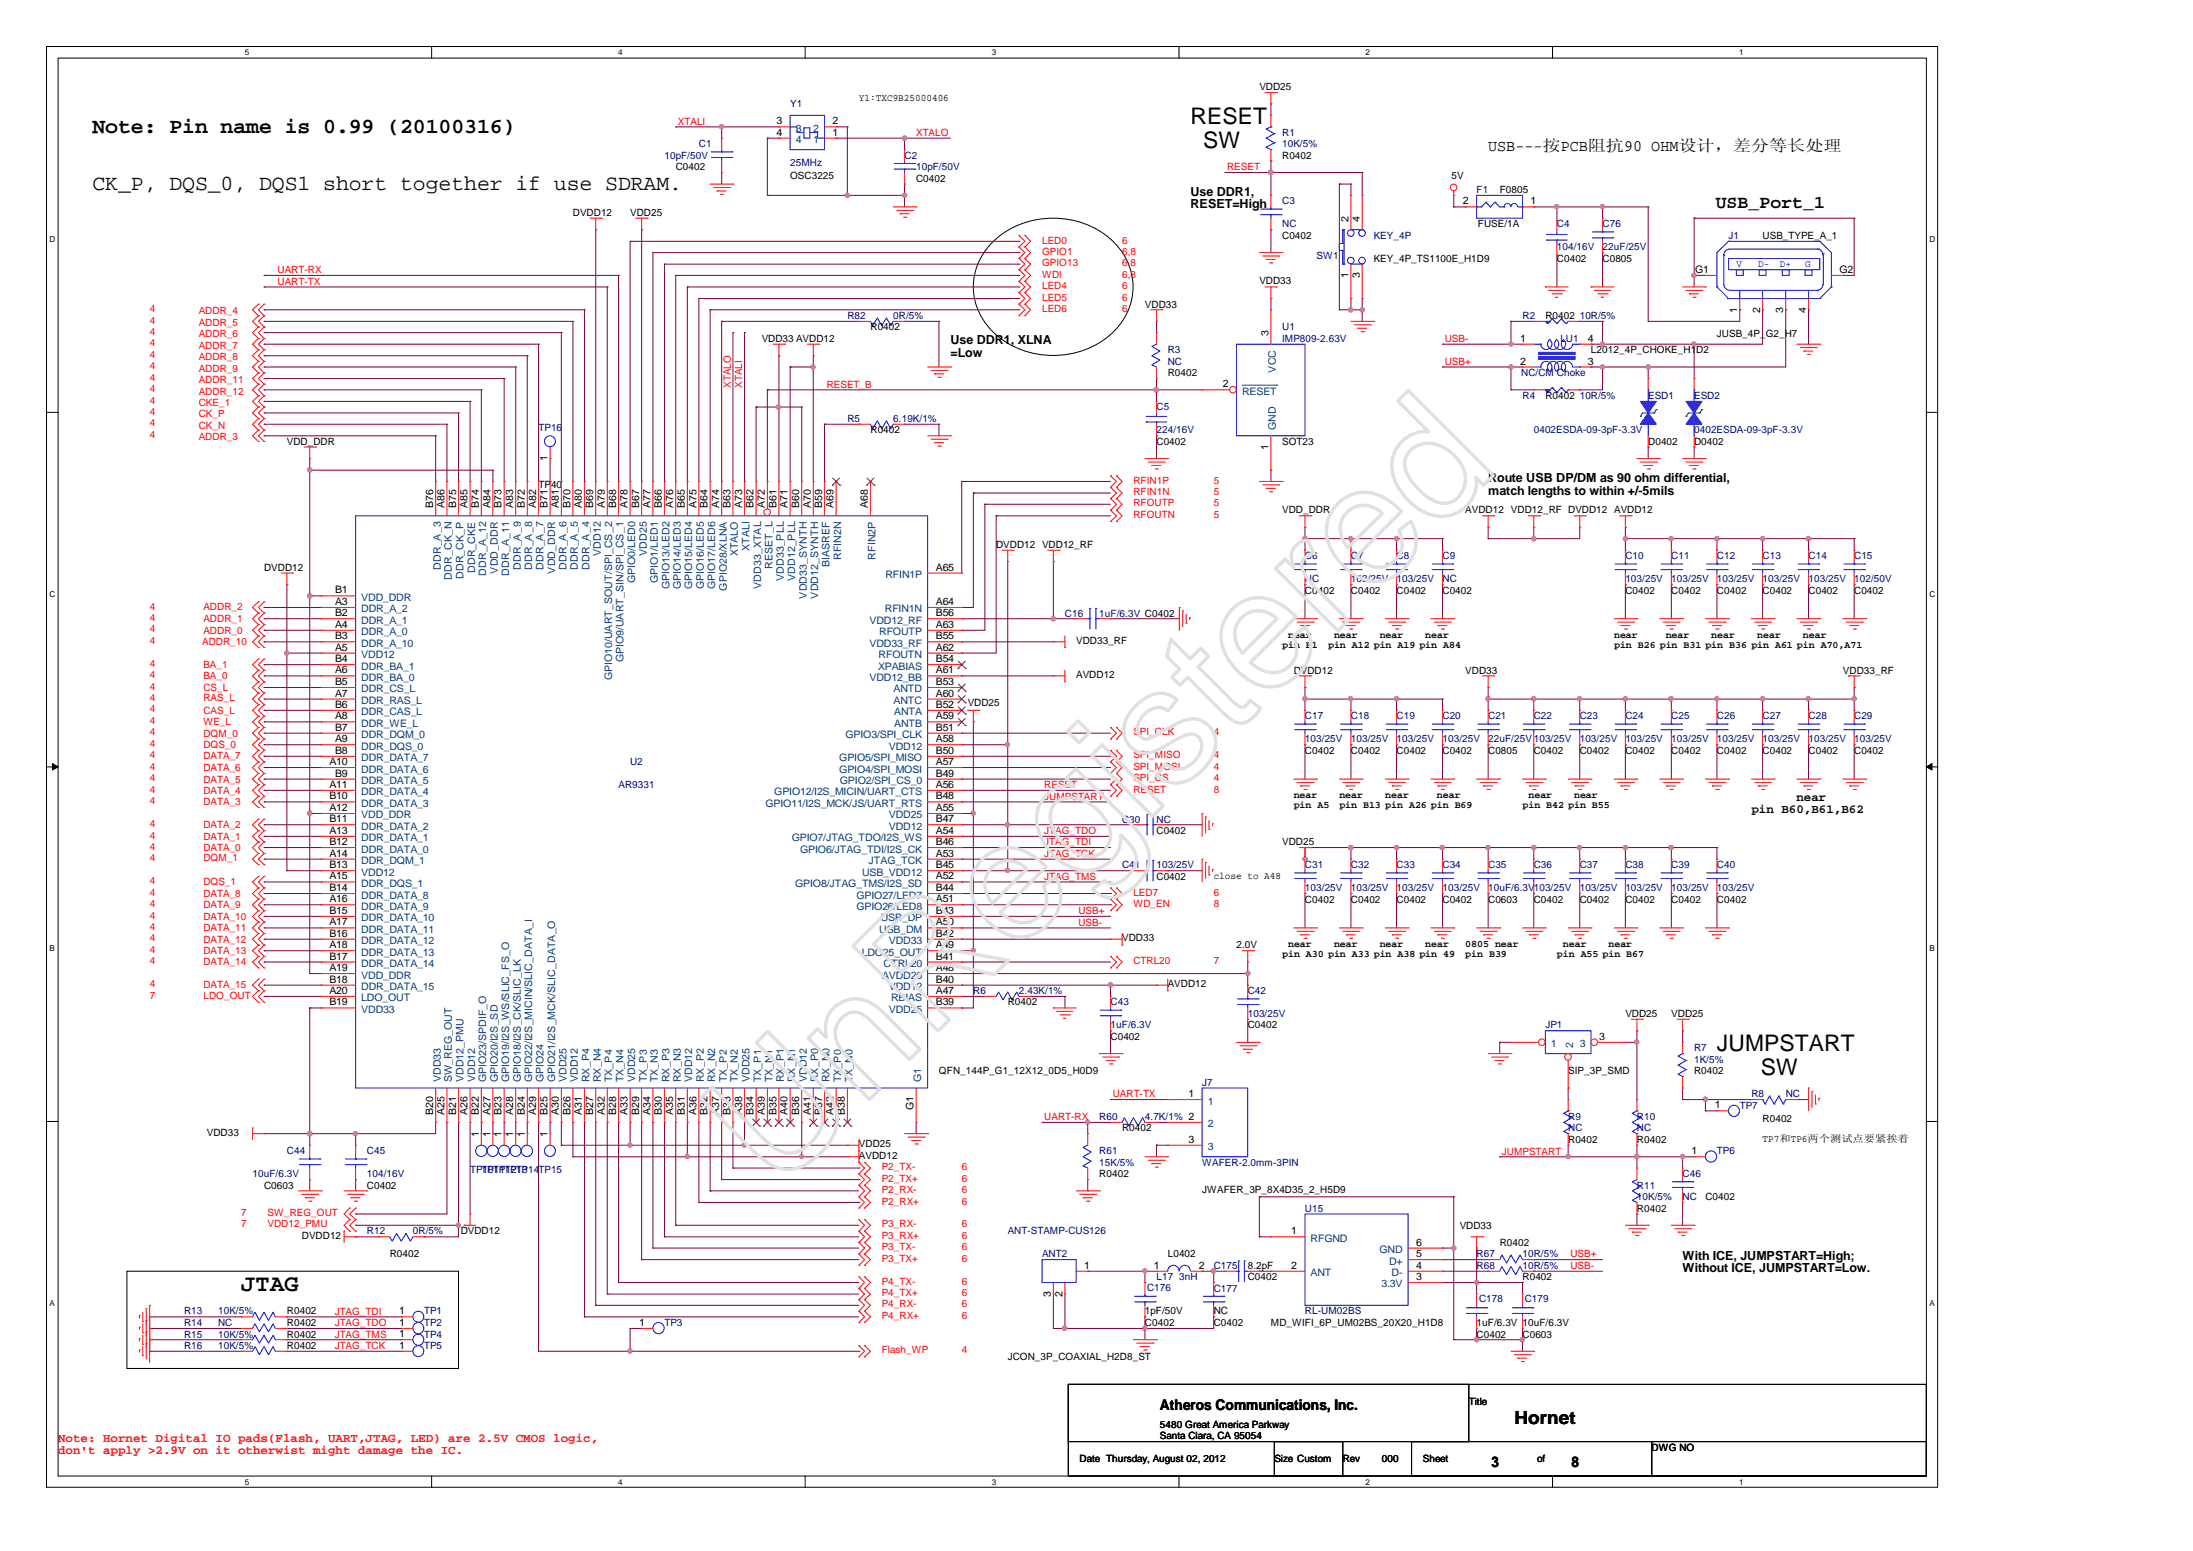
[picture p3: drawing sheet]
<svg xmlns="http://www.w3.org/2000/svg" width="297mm" height="210mm" viewBox="0 0 297 210" stroke-linecap="round" stroke-linejoin="round" font-family="sans-serif">
<defs><g id="words">
<text font-size="22.7" fill="#e0e0e0" x="105.1" y="161.5" transform="rotate(-45 105.1 161.5)">UnRegistered</text>
<text font-size="3.2" x="32.7" y="174.8">JTAG</text>
<g font-size="3.1">
<text x="161.2" y="16.8">RESET</text>
<text x="162.9" y="20">SW</text>
<text x="232.5" y="142.4">JUMPSTART</text>
<text x="238.5" y="145.5">SW</text>
</g>
<g font-size="2.9">
<text x="12.5" y="18">Note: Pin name is 0.99 (20100316)</text>
<text x="12.5" y="25.7">CK_P, DQS_0, DQS1 short together if use SDRAM.</text>
</g>
<g font-size="2.5">
<text x="232.4" y="28.1">USB_Port_1</text>
<text x="205.1" y="192.8">Hornet</text>
</g>
<text font-size="2.2" x="201.5" y="20.5">USB---按PCB阻抗90 OHM设计，差分等长处理</text>
<g font-size="2">
<text x="157.1" y="190.9">Atheros Communications, Inc.</text>
<text x="202" y="198.6">3</text>
<text x="212.8" y="198.6">8</text>
</g>
<g font-size="1.7">
<text x="161.2" y="26.5">Use DDR1,</text>
<text x="161.2" y="28.2">RESET=High</text>
<text x="128.7" y="46.6">Use DDR1, XLNA</text>
<text x="128.7" y="48.3">=Low</text>
<text x="201.5" y="65.2">Route USB DP/DM as 90 ohm differential,</text>
<text x="201.5" y="67">match lengths to within +/-5mils</text>
<text x="237.2" y="110.1">pin B60,B61,B62</text>
<text x="243.3" y="108.5">near</text>
<text x="227.9" y="170.6">With ICE, JUMPSTART=High;</text>
<text x="227.9" y="172.3">Without ICE, JUMPSTART=Low.</text>
</g>
<g font-size="1.7" fill="#f00">
<text x="7.9" y="195.2">Note: Hornet Digital IO pads(Flash, UART,JTAG, LED) are 2.5V CMOS logic,</text>
<text x="7.9" y="196.9">don't apply &gt;2.9V on it otherwist might damage the IC.</text>
</g>
<g font-size="1.4" fill="#f00">
<text x="91.8" y="16.9">XTALI</text>
<text x="124.1" y="18.4">XTALO</text>
<text x="166.2" y="23.1">RESET</text>
<text x="141.1" y="34.5">GPIO1</text>
<text x="141.1" y="33">LED0</text>
<text x="152" y="34.5">6,8</text>
<text x="152" y="33">6</text>
<text x="37.6" y="38.6">UART-TX</text>
<text x="37.6" y="37">UART-RX</text>
<text x="141.1" y="36.1">GPIO13</text>
<text x="141.1" y="40.7">LED5</text>
<text x="141.1" y="37.6">WDI</text>
<text x="141.1" y="39.2">LED4</text>
<text x="152" y="36.1">6,8</text>
<text x="152" y="40.7">6</text>
<text x="152" y="37.6">6,8</text>
<text x="152" y="39.2">6</text>
<text x="20.3" y="42.2">4</text>
<text x="20.3" y="43.8">4</text>
<text x="20.3" y="45.3">4</text>
<text x="20.3" y="46.9">4</text>
<text x="26.9" y="42.6">ADDR_4</text>
<text x="26.9" y="44.1">ADDR_5</text>
<text x="26.9" y="45.7">ADDR_6</text>
<text x="26.9" y="47.2">ADDR_7</text>
<text x="141.1" y="42.2">LED6</text>
<text x="152" y="42.2">6</text>
<text x="195.7" y="46.3">USB-</text>
<text x="20.3" y="48.5">4</text>
<text x="20.3" y="50">4</text>
<text x="20.3" y="51.6">4</text>
<text x="20.3" y="53.1">4</text>
<text x="26.9" y="48.8">ADDR_8</text>
<text x="26.9" y="50.3">ADDR_9</text>
<text x="26.9" y="51.9">ADDR_11</text>
<text x="26.9" y="53.4">ADDR_12</text>
<text x="99" y="52.5" transform="rotate(-90 99 52.5)">XTALO</text>
<text x="100.5" y="52.5" transform="rotate(-90 100.5 52.5)">XTALI</text>
<text x="112" y="52.5">RESET_B</text>
<text x="195.7" y="49.4">USB+</text>
<text x="20.3" y="59.3">4</text>
<text x="20.3" y="57.7">4</text>
<text x="20.3" y="56.2">4</text>
<text x="20.3" y="54.6">4</text>
<text x="26.9" y="59.6">ADDR_3</text>
<text x="26.9" y="58.1">CK_N</text>
<text x="26.9" y="56.5">CK_P</text>
<text x="26.9" y="54.9">CKE_1</text>
<text x="153.5" y="65.5">RFIN1P</text>
<text x="164.4" y="65.5">5</text>
<text x="153.5" y="68.6">RFOUTP</text>
<text x="153.5" y="70.1">RFOUTN</text>
<text x="153.5" y="67">RFIN1N</text>
<text x="164.4" y="68.6">5</text>
<text x="164.4" y="70.1">5</text>
<text x="164.4" y="67">5</text>
<text x="20.3" y="82.5">4</text>
<text x="27.6" y="82.5">ADDR_2</text>
<text x="20.3" y="85.6">4</text>
<text x="20.3" y="84.1">4</text>
<text x="20.3" y="87.2">4</text>
<text x="27.4" y="87.3">ADDR_10</text>
<text x="27.6" y="85.8">ADDR_0</text>
<text x="27.6" y="84.2">ADDR_1</text>
<text x="20.3" y="90.3">4</text>
<text x="20.3" y="91.8">4</text>
<text x="20.3" y="93.4">4</text>
<text x="20.3" y="94.9">4</text>
<text x="27.6" y="90.5">BA_1</text>
<text x="27.6" y="92">BA_0</text>
<text x="27.6" y="93.5">CS_L</text>
<text x="27.6" y="94.9">RAS_L</text>
<text x="20.3" y="99.6">4</text>
<text x="20.3" y="101.1">4</text>
<text x="20.3" y="96.5">4</text>
<text x="20.3" y="98">4</text>
<text x="27.6" y="99.7">DQM_0</text>
<text x="27.6" y="101.3">DQS_0</text>
<text x="27.6" y="96.6">CAS_L</text>
<text x="27.6" y="98.2">WE_L</text>
<text x="153.5" y="99.6">SPI_CLK</text>
<text x="164.4" y="99.6">4</text>
<text x="20.3" y="107.3">4</text>
<text x="20.3" y="105.8">4</text>
<text x="20.3" y="104.2">4</text>
<text x="20.3" y="102.7">4</text>
<text x="27.6" y="107.5">DATA_4</text>
<text x="27.6" y="106">DATA_5</text>
<text x="27.6" y="104.4">DATA_6</text>
<text x="27.6" y="102.8">DATA_7</text>
<text x="141.4" y="106.7">RESET</text>
<text x="153.5" y="102.7">SPI_MISO</text>
<text x="153.5" y="105.8">SPI_CS</text>
<text x="153.5" y="104.2">SPI_MOSI</text>
<text x="153.5" y="107.3">RESET</text>
<text x="164.4" y="102.7">4</text>
<text x="164.4" y="105.8">4</text>
<text x="164.4" y="104.2">4</text>
<text x="164.4" y="107.3">8</text>
<text x="20.3" y="113.5">4</text>
<text x="20.3" y="112">4</text>
<text x="20.3" y="108.9">4</text>
<text x="27.6" y="113.7">DATA_1</text>
<text x="27.6" y="112.1">DATA_2</text>
<text x="27.6" y="109">DATA_3</text>
<text x="141.4" y="108.3">JUMPSTART</text>
<text x="141.4" y="112.9">JTAG_TDO</text>
<text x="20.3" y="115.1">4</text>
<text x="20.3" y="119.7">4</text>
<text x="20.3" y="116.6">4</text>
<text x="27.6" y="115.2">DATA_0</text>
<text x="27.6" y="119.9">DQS_1</text>
<text x="27.6" y="116.6">DQM_1</text>
<text x="141.4" y="114.5">JTAG_TDI</text>
<text x="141.4" y="116">JTAG_TCK</text>
<text x="141.4" y="119.1">JTAG_TMS</text>
<text x="20.3" y="121.3">4</text>
<text x="20.3" y="122.8">4</text>
<text x="20.3" y="124.4">4</text>
<text x="20.3" y="125.9">4</text>
<text x="27.6" y="121.4">DATA_8</text>
<text x="27.6" y="123">DATA_9</text>
<text x="27.6" y="124.5">DATA_10</text>
<text x="146" y="123.8">USB+</text>
<text x="146" y="125.3">USB-</text>
<text x="153.5" y="121.3">LED7</text>
<text x="153.5" y="122.8">WD_EN</text>
<text x="164.4" y="121.3">6</text>
<text x="164.4" y="122.8">8</text>
<text x="20.3" y="127.5">4</text>
<text x="20.3" y="129">4</text>
<text x="20.3" y="130.5">4</text>
<text x="27.6" y="126.1">DATA_11</text>
<text x="27.6" y="127.6">DATA_12</text>
<text x="27.6" y="129.2">DATA_13</text>
<text x="27.6" y="130.7">DATA_14</text>
<text x="153.5" y="130.5">CTRL20</text>
<text x="164.4" y="130.5">7</text>
<text x="20.3" y="133.7">4</text>
<text x="20.3" y="135.2">7</text>
<text x="27.6" y="133.8">DATA_15</text>
<text x="27.6" y="135.2">LDO_OUT</text>
<text x="150.7" y="148.6">UART-TX</text>
<text x="141.4" y="151.7">UART-RX</text>
<text x="119.4" y="161.5">P2_RX-</text>
<text x="119.4" y="158.4">P2_TX-</text>
<text x="119.4" y="160">P2_TX+</text>
<text x="130.3" y="161.5">6</text>
<text x="130.3" y="158.4">6</text>
<text x="130.3" y="160">6</text>
<text x="203.4" y="156.3">JUMPSTART</text>
<text x="32.7" y="164.7">7</text>
<text x="32.7" y="166.2">7</text>
<text x="36.2" y="164.7">SW_REG_OUT</text>
<text x="36.2" y="166.2">VDD12_PMU</text>
<text x="119.4" y="166.2">P3_RX-</text>
<text x="119.4" y="167.8">P3_RX+</text>
<text x="119.4" y="163.1">P2_RX+</text>
<text x="130.3" y="166.2">6</text>
<text x="130.3" y="167.8">6</text>
<text x="130.3" y="163.1">6</text>
<text x="119.4" y="169.3">P3_TX-</text>
<text x="119.4" y="170.8">P3_TX+</text>
<text x="119.4" y="173.9">P4_TX-</text>
<text x="130.3" y="169.3">6</text>
<text x="130.3" y="170.8">6</text>
<text x="130.3" y="173.9">6</text>
<text x="212.7" y="170.3">USB+</text>
<text x="212.7" y="171.8">USB-</text>
<text x="45.3" y="178">JTAG_TDI</text>
<text x="45.3" y="179.6">JTAG_TDO</text>
<text x="119.4" y="175.5">P4_TX+</text>
<text x="119.4" y="177">P4_RX-</text>
<text x="119.4" y="178.6">P4_RX+</text>
<text x="130.3" y="175.5">6</text>
<text x="130.3" y="177">6</text>
<text x="130.3" y="178.6">6</text>
<text x="45.3" y="181.1">JTAG_TMS</text>
<text x="45.3" y="182.7">JTAG_TCK</text>
<text x="119.4" y="183.3">Flash_WP</text>
<text x="130.3" y="183.3">4</text>
</g>
<g font-size="1.4">
<text x="105.1" y="16.8">3</text>
<text x="112.8" y="16.8">2</text>
<text x="116.3" y="13.7">Y1:TXC9B25000406</text>
<text x="170.6" y="12.2">VDD25</text>
<text x="91.5" y="23">C0402</text>
<text x="105.1" y="18.4">4</text>
<text x="112.8" y="18.4">1</text>
<text x="173.6" y="21.5">R0402</text>
<text x="77.6" y="29.2">DVDD12</text>
<text x="85.3" y="29.2">VDD25</text>
<text x="107" y="24.3">OSC3225</text>
<text x="124.1" y="24.6">C0402</text>
<text x="196.6" y="24.3">5V</text>
<text x="198.1" y="27.7">2</text>
<text x="203.1" y="26.2">F0805</text>
<text x="207.3" y="27.7">1</text>
<text x="173.6" y="32.3">C0402</text>
<text x="182.6" y="30" transform="rotate(-90 182.6 30)">2</text>
<text x="184.1" y="30" transform="rotate(-90 184.1 30)">4</text>
<text x="186" y="35.4">KEY_4P_TS1100E_H1D9</text>
<text x="200.1" y="30.8">FUSE/1A</text>
<text x="210.9" y="35.4">C0402</text>
<text x="217" y="35.4">C0805</text>
<text x="238.7" y="32.3">USB_TYPE_A_1</text>
<text x="155.1" y="41.6">VDD33</text>
<text x="170.6" y="38.5">VDD33</text>
<text x="182.6" y="37.7" transform="rotate(-90 182.6 37.7)">1</text>
<text x="184.1" y="37.7" transform="rotate(-90 184.1 37.7)">3</text>
<text x="229.6" y="36.9">G1</text>
<text x="249.1" y="36.9">G2</text>
<text x="103.2" y="46.3">VDD33 AVDD12</text>
<text x="117.9" y="44.7">R0402</text>
<text x="171.8" y="45.5" transform="rotate(-90 171.8 45.5)">3</text>
<text x="205.9" y="46.3">1</text>
<text x="209.3" y="43.2">R0402</text>
<text x="215" y="46.3">4</text>
<text x="215.5" y="47.8">L2012_4P_CHOKE_H1D2</text>
<text x="232.5" y="45.7">JUSB_4P_G2_H7</text>
<text x="235.3" y="42.3" transform="rotate(-90 235.3 42.3)">1</text>
<text x="238.4" y="42.3" transform="rotate(-90 238.4 42.3)">2</text>
<text x="241.5" y="42.3" transform="rotate(-90 241.5 42.3)">3</text>
<text x="244.6" y="42.3" transform="rotate(-90 244.6 42.3)">4</text>
<text x="158.1" y="50.9">R0402</text>
<text x="165.6" y="52.4">2</text>
<text x="205.9" y="49.4">2</text>
<text x="215" y="49.4">3</text>
<text x="117.9" y="58.7">R0402</text>
<text x="209.3" y="54">R0402</text>
<text x="38.9" y="60.2">VDD_DDR</text>
<text x="74.2" y="62.4" transform="rotate(-90 74.2 62.4)">1</text>
<text x="156.6" y="60.2">C0402</text>
<text x="171.8" y="60.9" transform="rotate(-90 171.8 60.9)">1</text>
<text x="173.6" y="60.2">SOT23</text>
<text x="223.2" y="60.2">D0402</text>
<text x="229.4" y="60.2">D0402</text>
<text x="58.7" y="68.7" transform="rotate(-90 58.7 68.7)">B76</text>
<text x="60.2" y="68.7" transform="rotate(-90 60.2 68.7)">A86</text>
<text x="61.8" y="68.7" transform="rotate(-90 61.8 68.7)">B75</text>
<text x="63.3" y="68.7" transform="rotate(-90 63.3 68.7)">A85</text>
<text x="64.8" y="68.7" transform="rotate(-90 64.8 68.7)">B74</text>
<text x="66.4" y="68.7" transform="rotate(-90 66.4 68.7)">A84</text>
<text x="67.9" y="68.7" transform="rotate(-90 67.9 68.7)">B73</text>
<text x="69.5" y="68.7" transform="rotate(-90 69.5 68.7)">A83</text>
<text x="71.1" y="68.7" transform="rotate(-90 71.1 68.7)">B72</text>
<text x="72.6" y="68.7" transform="rotate(-90 72.6 68.7)">A82</text>
<text x="72.9" y="66.1">TP40</text>
<text x="74.2" y="68.7" transform="rotate(-90 74.2 68.7)">B71</text>
<text x="75.7" y="68.7" transform="rotate(-90 75.7 68.7)">A81</text>
<text x="77.3" y="68.7" transform="rotate(-90 77.3 68.7)">B70</text>
<text x="78.8" y="68.7" transform="rotate(-90 78.8 68.7)">A80</text>
<text x="80.3" y="68.7" transform="rotate(-90 80.3 68.7)">B69</text>
<text x="81.9" y="68.7" transform="rotate(-90 81.9 68.7)">A79</text>
<text x="83.4" y="68.7" transform="rotate(-90 83.4 68.7)">B68</text>
<text x="85" y="68.7" transform="rotate(-90 85 68.7)">A78</text>
<text x="86.6" y="68.7" transform="rotate(-90 86.6 68.7)">B67</text>
<text x="88.1" y="68.7" transform="rotate(-90 88.1 68.7)">A77</text>
<text x="89.7" y="68.7" transform="rotate(-90 89.7 68.7)">B66</text>
<text x="91.2" y="68.7" transform="rotate(-90 91.2 68.7)">A76</text>
<text x="92.7" y="68.7" transform="rotate(-90 92.7 68.7)">B65</text>
<text x="94.3" y="68.7" transform="rotate(-90 94.3 68.7)">A75</text>
<text x="95.8" y="68.7" transform="rotate(-90 95.8 68.7)">B64</text>
<text x="97.4" y="68.7" transform="rotate(-90 97.4 68.7)">A74</text>
<text x="98.9" y="68.7" transform="rotate(-90 98.9 68.7)">B63</text>
<text x="100.5" y="68.7" transform="rotate(-90 100.5 68.7)">A73</text>
<text x="102.1" y="68.7" transform="rotate(-90 102.1 68.7)">B62</text>
<text x="103.6" y="68.7" transform="rotate(-90 103.6 68.7)">A72</text>
<text x="105.1" y="68.7" transform="rotate(-90 105.1 68.7)">B61</text>
<text x="106.7" y="68.7" transform="rotate(-90 106.7 68.7)">A71</text>
<text x="108.2" y="68.7" transform="rotate(-90 108.2 68.7)">B60</text>
<text x="109.8" y="68.7" transform="rotate(-90 109.8 68.7)">A70</text>
<text x="111.3" y="68.7" transform="rotate(-90 111.3 68.7)">B59</text>
<text x="112.9" y="68.7" transform="rotate(-90 112.9 68.7)">A69</text>
<text x="117.6" y="68.7" transform="rotate(-90 117.6 68.7)">A68</text>
<text x="173.6" y="69.5">VDD_DDR</text>
<text x="198.5" y="69.5">AVDD12 VDD12_RF DVDD12 AVDD12</text>
<text x="35.8" y="77.3">DVDD12</text>
<text x="126.7" y="77.3">A65</text>
<text x="134.9" y="74.2">DVDD12 VDD12_RF</text>
<text x="45.4" y="80.3">B1</text>
<text x="45.4" y="81.9">A3</text>
<text x="45.4" y="83.4">B2</text>
<text x="126.7" y="83.4">B56</text>
<text x="126.7" y="81.9">A64</text>
<text x="176.7" y="80.4">C0402</text>
<text x="183" y="80.4">C0402</text>
<text x="189.1" y="80.4">C0402</text>
<text x="195.4" y="80.4">C0402</text>
<text x="220.1" y="80.4">C0402</text>
<text x="226.3" y="80.4">C0402</text>
<text x="232.5" y="80.4">C0402</text>
<text x="238.7" y="80.4">C0402</text>
<text x="244.9" y="80.4">C0402</text>
<text x="251.1" y="80.4">C0402</text>
<text x="45.4" y="85">A4</text>
<text x="45.4" y="86.6">B3</text>
<text x="45.4" y="88.1">A5</text>
<text x="45.4" y="89.7">B4</text>
<text x="126.7" y="89.7">B54</text>
<text x="126.7" y="88.1">A62</text>
<text x="126.7" y="86.6">B55</text>
<text x="126.7" y="85">A63</text>
<text x="145.7" y="87.2">VDD33_RF</text>
<text x="173.6" y="87.8">pin B1</text>
<text x="174.4" y="86.4">near</text>
<text x="179.9" y="87.8">pin A12 pin A19 pin A84</text>
<text x="180.7" y="86.4">near</text>
<text x="186.9" y="86.4">near</text>
<text x="193" y="86.4">near</text>
<text x="218.6" y="86.4">near</text>
<text x="218.6" y="87.8">pin B26 pin B31 pin B36 pin A61 pin A70,A71</text>
<text x="225.6" y="86.4">near</text>
<text x="231.8" y="86.4">near</text>
<text x="238" y="86.4">near</text>
<text x="244.2" y="86.4">near</text>
<text x="45.4" y="91.2">A6</text>
<text x="45.4" y="92.7">B5</text>
<text x="45.4" y="94.3">A7</text>
<text x="45.4" y="95.8">B6</text>
<text x="126.7" y="95.8">B52</text>
<text x="126.7" y="94.3">A60</text>
<text x="126.7" y="92.7">B53</text>
<text x="126.7" y="91.2">A61</text>
<text x="131.1" y="95.5">VDD25</text>
<text x="145.7" y="91.8">AVDD12</text>
<text x="175.2" y="91.2">DVDD12</text>
<text x="198.5" y="91.2">VDD33</text>
<text x="249.6" y="91.2">VDD33_RF</text>
<text x="45.4" y="97.4">A8</text>
<text x="45.4" y="98.9">B7</text>
<text x="45.4" y="100.5">A9</text>
<text x="126.7" y="100.5">A58</text>
<text x="126.7" y="98.9">B51</text>
<text x="126.7" y="97.4">A59</text>
<text x="44.6" y="103.6">A10</text>
<text x="44.6" y="106.7">A11</text>
<text x="45.4" y="102.1">B8</text>
<text x="45.4" y="105.1">B9</text>
<text x="126.7" y="106.7">A56</text>
<text x="126.7" y="105.1">B49</text>
<text x="126.7" y="103.6">A57</text>
<text x="126.7" y="102.1">B50</text>
<text x="176.7" y="102.1">C0402</text>
<text x="183" y="102.1">C0402</text>
<text x="189.1" y="102.1">C0402</text>
<text x="195.4" y="102.1">C0402</text>
<text x="201.5" y="102.1">C0805</text>
<text x="207.7" y="102.1">C0402</text>
<text x="213.9" y="102.1">C0402</text>
<text x="220.1" y="102.1">C0402</text>
<text x="226.3" y="102.1">C0402</text>
<text x="232.5" y="102.1">C0402</text>
<text x="238.7" y="102.1">C0402</text>
<text x="244.9" y="102.1">C0402</text>
<text x="251.1" y="102.1">C0402</text>
<text x="44.6" y="108.2">B10</text>
<text x="44.6" y="109.8">A12</text>
<text x="44.6" y="111.3">B11</text>
<text x="44.6" y="112.9">A13</text>
<text x="126.7" y="112.9">A54</text>
<text x="126.7" y="111.3">B47</text>
<text x="126.7" y="109.8">A55</text>
<text x="126.7" y="108.2">B48</text>
<text x="156.6" y="112.9">C0402</text>
<text x="175.2" y="108.1">near</text>
<text x="175.2" y="109.5">pin A5</text>
<text x="181.4" y="108.1">near</text>
<text x="181.4" y="109.5">pin B13 pin A26 pin B69</text>
<text x="187.6" y="108.1">near</text>
<text x="194.6" y="108.1">near</text>
<text x="206.2" y="109.5">pin B42 pin B55</text>
<text x="207" y="108.1">near</text>
<text x="213.2" y="108.1">near</text>
<text x="44.6" y="114.4">B12</text>
<text x="44.6" y="116">A14</text>
<text x="44.6" y="117.6">B13</text>
<text x="44.6" y="119.1">A15</text>
<text x="126.7" y="119.1">A52</text>
<text x="126.7" y="117.6">B45</text>
<text x="126.7" y="116">A53</text>
<text x="126.7" y="114.4">B46</text>
<text x="156.6" y="119.1">C0402</text>
<text x="164.4" y="119">close to A48</text>
<text x="173.6" y="114.5">VDD25</text>
<text x="44.6" y="120.6">B14</text>
<text x="44.6" y="122.2">A16</text>
<text x="44.6" y="123.7">B15</text>
<text x="44.6" y="125.3">A17</text>
<text x="126.7" y="125.3">A50</text>
<text x="126.7" y="123.7">B43</text>
<text x="126.7" y="122.2">A51</text>
<text x="126.7" y="120.6">B44</text>
<text x="176.7" y="122.2">C0402</text>
<text x="183" y="122.2">C0402</text>
<text x="189.1" y="122.2">C0402</text>
<text x="195.4" y="122.2">C0402</text>
<text x="201.5" y="122.2">C0603</text>
<text x="207.7" y="122.2">C0402</text>
<text x="213.9" y="122.2">C0402</text>
<text x="220.1" y="122.2">C0402</text>
<text x="226.3" y="122.2">C0402</text>
<text x="232.5" y="122.2">C0402</text>
<text x="44.6" y="126.8">B16</text>
<text x="44.6" y="128.4">A18</text>
<text x="44.6" y="129.9">B17</text>
<text x="44.6" y="131.5">A19</text>
<text x="126.7" y="131.5">A48</text>
<text x="126.7" y="129.9">B41</text>
<text x="126.7" y="128.4">A49</text>
<text x="126.7" y="126.8">B42</text>
<text x="152" y="127.5">VDD33</text>
<text x="167.5" y="128.4">2.0V</text>
<text x="173.6" y="129.6">pin A30 pin A33 pin A38 pin 49</text>
<text x="174.4" y="128.3">near</text>
<text x="180.7" y="128.3">near</text>
<text x="186.9" y="128.3">near</text>
<text x="193" y="128.3">near</text>
<text x="198.5" y="128.3">0805 near</text>
<text x="198.5" y="129.6">pin B39</text>
<text x="210.9" y="129.6">pin A55 pin B67</text>
<text x="211.7" y="128.3">near</text>
<text x="217.8" y="128.3">near</text>
<text x="44.6" y="133">B18</text>
<text x="44.6" y="134.6">A20</text>
<text x="44.6" y="136.1">B19</text>
<text x="126.7" y="136.1">B39</text>
<text x="126.7" y="134.6">A47</text>
<text x="126.7" y="133">B40</text>
<text x="136.5" y="136.1">R0402</text>
<text x="158.1" y="133.7">AVDD12</text>
<text x="220.1" y="137.7">VDD25</text>
<text x="226.3" y="137.7">VDD25</text>
<text x="150.4" y="140.8">C0402</text>
<text x="169" y="139.2">C0402</text>
<text x="216.6" y="140.8">3</text>
<text x="127.2" y="145.4">QFN_144P_G1_12X12_0D5_H0D9</text>
<text x="160.9" y="148.5">1</text>
<text x="212.4" y="145.4">SIP_3P_SMD</text>
<text x="229.4" y="145.4">R0402</text>
<text x="28" y="153.8">VDD33</text>
<text x="58.7" y="151" transform="rotate(-90 58.7 151)">B20</text>
<text x="60.2" y="151" transform="rotate(-90 60.2 151)">A25</text>
<text x="61.8" y="151" transform="rotate(-90 61.8 151)">B21</text>
<text x="63.3" y="151" transform="rotate(-90 63.3 151)">A26</text>
<text x="64.8" y="154" transform="rotate(-90 64.8 154)">1</text>
<text x="64.8" y="151" transform="rotate(-90 64.8 151)">B22</text>
<text x="66.4" y="154" transform="rotate(-90 66.4 154)">1</text>
<text x="66.4" y="151" transform="rotate(-90 66.4 151)">A27</text>
<text x="67.9" y="154" transform="rotate(-90 67.9 154)">1</text>
<text x="67.9" y="151" transform="rotate(-90 67.9 151)">B23</text>
<text x="69.5" y="154" transform="rotate(-90 69.5 154)">1</text>
<text x="69.5" y="151" transform="rotate(-90 69.5 151)">A28</text>
<text x="71.1" y="154" transform="rotate(-90 71.1 154)">1</text>
<text x="71.1" y="151" transform="rotate(-90 71.1 151)">B24</text>
<text x="72.6" y="151" transform="rotate(-90 72.6 151)">A29</text>
<text x="74.2" y="154" transform="rotate(-90 74.2 154)">1</text>
<text x="74.2" y="151" transform="rotate(-90 74.2 151)">B25</text>
<text x="75.7" y="151" transform="rotate(-90 75.7 151)">A30</text>
<text x="77.3" y="151" transform="rotate(-90 77.3 151)">B26</text>
<text x="78.8" y="151" transform="rotate(-90 78.8 151)">A31</text>
<text x="80.3" y="151" transform="rotate(-90 80.3 151)">B27</text>
<text x="81.9" y="151" transform="rotate(-90 81.9 151)">A32</text>
<text x="83.4" y="151" transform="rotate(-90 83.4 151)">B28</text>
<text x="85" y="151" transform="rotate(-90 85 151)">A33</text>
<text x="86.6" y="151" transform="rotate(-90 86.6 151)">B29</text>
<text x="88.1" y="151" transform="rotate(-90 88.1 151)">A34</text>
<text x="89.7" y="151" transform="rotate(-90 89.7 151)">B30</text>
<text x="91.2" y="151" transform="rotate(-90 91.2 151)">A35</text>
<text x="92.7" y="151" transform="rotate(-90 92.7 151)">B31</text>
<text x="94.3" y="151" transform="rotate(-90 94.3 151)">A36</text>
<text x="95.8" y="151" transform="rotate(-90 95.8 151)">B32</text>
<text x="97.4" y="151" transform="rotate(-90 97.4 151)">A37</text>
<text x="98.9" y="151" transform="rotate(-90 98.9 151)">B33</text>
<text x="100.5" y="151" transform="rotate(-90 100.5 151)">A38</text>
<text x="102.1" y="151" transform="rotate(-90 102.1 151)">B34</text>
<text x="103.6" y="151" transform="rotate(-90 103.6 151)">A39</text>
<text x="105.1" y="151" transform="rotate(-90 105.1 151)">B35</text>
<text x="106.7" y="151" transform="rotate(-90 106.7 151)">A40</text>
<text x="108.2" y="151" transform="rotate(-90 108.2 151)">B36</text>
<text x="109.8" y="151" transform="rotate(-90 109.8 151)">A41</text>
<text x="111.3" y="151" transform="rotate(-90 111.3 151)">B37</text>
<text x="112.9" y="151" transform="rotate(-90 112.9 151)">A42</text>
<text x="114.4" y="151" transform="rotate(-90 114.4 151)">B38</text>
<text x="116.3" y="155.4">VDD25</text>
<text x="123.7" y="150.3" transform="rotate(-90 123.7 150.3)">G1</text>
<text x="152" y="153.2">R0402</text>
<text x="160.9" y="154.7">3</text>
<text x="212.4" y="154.7">R0402</text>
<text x="221.7" y="154.7">R0402</text>
<text x="232.2" y="150.1">1</text>
<text x="238.7" y="154.6">TP7和TP6两个测试点要紧挨着</text>
<text x="238.7" y="152">R0402</text>
<text x="35.8" y="160.9">C0603</text>
<text x="49.7" y="160.9">C0402</text>
<text x="116.3" y="156.9">AVDD12</text>
<text x="148.9" y="159.4">R0402</text>
<text x="162.8" y="161.5">JWAFER_3P_8X4D35_2_H5D9</text>
<text x="229.1" y="156.3">1</text>
<text x="40.9" y="167.8">DVDD12</text>
<text x="62.4" y="167.1">DVDD12</text>
<text x="174.9" y="167.1">1</text>
<text x="197.7" y="166.4">VDD33</text>
<text x="221.7" y="164">R0402</text>
<text x="231" y="162.5">C0402</text>
<text x="52.8" y="170.2">R0402</text>
<text x="146.8" y="171.8">1</text>
<text x="156.3" y="171.8">1</text>
<text x="158.1" y="170.2">L0402</text>
<text x="162.3" y="171.8">2</text>
<text x="169" y="171.8">8.2pF</text>
<text x="169" y="173.3">C0402</text>
<text x="174.9" y="171.8">2</text>
<text x="191.8" y="173.3">3</text>
<text x="191.8" y="171.8">4</text>
<text x="191.8" y="170.2">5</text>
<text x="191.8" y="168.6">6</text>
<text x="203.1" y="168.7">R0402</text>
<text x="206.2" y="173.3">R0402</text>
<text x="38.9" y="178">R0402</text>
<text x="38.9" y="179.5">R0402</text>
<text x="54.1" y="178">1</text>
<text x="54.1" y="179.5">1</text>
<text x="86.6" y="179.5">1</text>
<text x="142.3" y="175.5" transform="rotate(-90 142.3 175.5)">3</text>
<text x="143.9" y="175.5" transform="rotate(-90 143.9 175.5)">2</text>
<text x="155.1" y="178">1pF/50V</text>
<text x="155.1" y="179.5">C0402</text>
<text x="164.4" y="178">NC</text>
<text x="164.4" y="179.5">C0402</text>
<text x="172.1" y="179.5">MD_WIFI_6P_UM02BS_20X20_H1D8</text>
<text x="200" y="179.5">1uF/6.3V 10uF/6.3V</text>
<text x="38.9" y="181.1">R0402</text>
<text x="38.9" y="182.6">R0402</text>
<text x="54.1" y="181.1">1</text>
<text x="54.1" y="182.6">1</text>
<text x="136.5" y="184.2">JCON_3P_COAXIAL_H2D8_ST</text>
<text x="200" y="181.1">C0402</text>
<text x="206.2" y="181.1">C0603</text>
<text x="198.9" y="190.2">Title</text>
<text x="146.2" y="198">Date Thursday, August 02, 2012</text>
<text x="157.1" y="193.3">5480 Great America Parkway</text>
<text x="157.1" y="194.9">Santa Clara, CA 95054</text>
<text x="172.6" y="198">Size Custom</text>
<text x="181.9" y="198">Rev</text>
<text x="187.1" y="198">000</text>
<text x="192.7" y="198">Sheet</text>
<text x="208.2" y="198">of</text>
<text x="223.7" y="196.4">DWG NO</text>
</g>
<g font-size="1.4" fill="#000080">
<text x="107" y="14.5">Y1</text>
<text x="90" y="21.5">10pF/50V</text>
<text x="94.6" y="19.9">C1</text>
<text x="107" y="22.4">25MHz</text>
<text x="122.5" y="21.5">C2</text>
<text x="124.1" y="23">10pF/50V</text>
<text x="173.6" y="18.4">R1</text>
<text x="173.6" y="19.9">10K/5%</text>
<text x="173.6" y="27.7">C3</text>
<text x="200" y="26.2">F1</text>
<text x="173.6" y="30.8">NC</text>
<text x="178.3" y="35.1">SW1</text>
<text x="186" y="32.3">KEY_4P</text>
<text x="210.9" y="30.8">C4</text>
<text x="210.9" y="33.9">104/16V</text>
<text x="217" y="30.8">C76</text>
<text x="217" y="33.9">22uF/25V</text>
<text x="234.1" y="32.3">J1</text>
<text x="114.8" y="43.2">R82</text>
<text x="121" y="43.2">0R/5%</text>
<text x="158.1" y="47.8">R3</text>
<text x="173.6" y="44.7">U1</text>
<text x="173.6" y="46.3">IMP809-2.63V</text>
<text x="206.2" y="43.2">R2</text>
<text x="211.3" y="46.3">LU1</text>
<text x="213.9" y="43.2">10R/5%</text>
<text x="158.1" y="49.4">NC</text>
<text x="206" y="50.9">NC/CM Choke</text>
<text x="72.9" y="58.4">TP16</text>
<text x="114.8" y="57.1">R5</text>
<text x="121" y="57.1">6.19K/1%</text>
<text x="156.6" y="55.6">C5</text>
<text x="156.6" y="58.7">224/16V</text>
<text x="206.2" y="54">R4</text>
<text x="207.7" y="58.7">0402ESDA-09-3pF-3.3V</text>
<text x="213.9" y="54">10R/5%</text>
<text x="223.2" y="54">ESD1</text>
<text x="229.4" y="54">ESD2</text>
<text x="229.4" y="58.7">0402ESDA-09-3pF-3.3V</text>
<text x="176.7" y="75.7">C6</text>
<text x="183" y="75.7">C7</text>
<text x="189.1" y="75.7">C8</text>
<text x="195.4" y="75.7">C9</text>
<text x="220.1" y="75.7">C10</text>
<text x="226.3" y="75.7">C11</text>
<text x="232.5" y="75.7">C12</text>
<text x="238.7" y="75.7">C13</text>
<text x="244.9" y="75.7">C14</text>
<text x="251.1" y="75.7">C15</text>
<text x="144.2" y="83.5">C16</text>
<text x="148.9" y="83.5">1uF/6.3V C0402</text>
<text x="176.7" y="78.8">NC</text>
<text x="183" y="78.8">103/25V</text>
<text x="189.1" y="78.8">103/25V</text>
<text x="195.4" y="78.8">NC</text>
<text x="220.1" y="78.8">103/25V</text>
<text x="226.3" y="78.8">103/25V</text>
<text x="232.5" y="78.8">103/25V</text>
<text x="238.7" y="78.8">103/25V</text>
<text x="244.9" y="78.8">103/25V</text>
<text x="251.1" y="78.8">102/50V</text>
<text x="176.7" y="97.4">C17</text>
<text x="176.7" y="100.5">103/25V</text>
<text x="183" y="97.4">C18</text>
<text x="183" y="100.5">103/25V</text>
<text x="189.1" y="97.4">C19</text>
<text x="189.1" y="100.5">103/25V</text>
<text x="195.4" y="97.4">C20</text>
<text x="195.4" y="100.5">103/25V</text>
<text x="201.5" y="97.4">C21</text>
<text x="201.5" y="100.5">22uF/25V 103/25V</text>
<text x="207.7" y="97.4">C22</text>
<text x="213.9" y="97.4">C23</text>
<text x="213.9" y="100.5">103/25V</text>
<text x="220.1" y="97.4">C24</text>
<text x="220.1" y="100.5">103/25V</text>
<text x="226.3" y="97.4">C25</text>
<text x="226.3" y="100.5">103/25V</text>
<text x="232.5" y="97.4">C26</text>
<text x="232.5" y="100.5">103/25V</text>
<text x="238.7" y="97.4">C27</text>
<text x="238.7" y="100.5">103/25V</text>
<text x="244.9" y="97.4">C28</text>
<text x="244.9" y="100.5">103/25V</text>
<text x="251.1" y="97.4">C29</text>
<text x="251.1" y="100.5">103/25V</text>
<text x="83.8" y="106.7">AR9331</text>
<text x="85.3" y="103.6">U2</text>
<text x="152" y="111.4">C30</text>
<text x="156.6" y="111.4">NC</text>
<text x="152" y="117.6">C41</text>
<text x="156.6" y="117.6">103/25V</text>
<text x="176.7" y="117.6">C31</text>
<text x="183" y="117.6">C32</text>
<text x="189.1" y="117.6">C33</text>
<text x="195.4" y="117.6">C34</text>
<text x="201.5" y="117.6">C35</text>
<text x="207.7" y="117.6">C36</text>
<text x="213.9" y="117.6">C37</text>
<text x="220.1" y="117.6">C38</text>
<text x="226.3" y="117.6">C39</text>
<text x="232.5" y="117.6">C40</text>
<text x="176.7" y="120.6">103/25V</text>
<text x="183" y="120.6">103/25V</text>
<text x="189.1" y="120.6">103/25V</text>
<text x="195.4" y="120.6">103/25V</text>
<text x="201.5" y="120.6">10uF/6.3V103/25V</text>
<text x="213.9" y="120.6">103/25V</text>
<text x="220.1" y="120.6">103/25V</text>
<text x="226.3" y="120.6">103/25V</text>
<text x="232.5" y="120.6">103/25V</text>
<text x="131.8" y="134.6">R6</text>
<text x="138" y="134.6">2.43K/1%</text>
<text x="150.4" y="136.1">C43</text>
<text x="169" y="134.6">C42</text>
<text x="169" y="137.7">103/25V</text>
<text x="150.4" y="139.2">1uF/6.3V</text>
<text x="209.3" y="139.2">JP1</text>
<text x="229.4" y="142.4">R7</text>
<text x="229.4" y="143.9">1K/5%</text>
<text x="162.8" y="147">J7</text>
<text x="237.2" y="148.5">R8</text>
<text x="241.8" y="148.5">NC</text>
<text x="148.9" y="151.6">R60</text>
<text x="155.1" y="151.6">4.7K/1% 2</text>
<text x="212.4" y="151.6">R9</text>
<text x="212.4" y="153.2">NC</text>
<text x="221.7" y="151.6">R10</text>
<text x="221.7" y="153.2">NC</text>
<text x="235.6" y="150.1">TP7</text>
<text x="34.2" y="159.4">10uF/6.3V</text>
<text x="38.9" y="156.3">C44</text>
<text x="49.7" y="156.3">C45</text>
<text x="49.7" y="159.4">104/16V</text>
<text x="63.7" y="158.8">TP10TP12TP14</text>
<text x="65.2" y="158.8">TP11TP13</text>
<text x="72.9" y="158.8">TP15</text>
<text x="148.9" y="156.3">R61</text>
<text x="148.9" y="157.9">15K/5%</text>
<text x="162.8" y="157.9">WAFER-2.0mm-3PIN</text>
<text x="221.7" y="160.9">R11</text>
<text x="227.9" y="159.4">C46</text>
<text x="232.5" y="156.3">TP6</text>
<text x="49.7" y="167.1">R12</text>
<text x="55.9" y="167.1">0R/5%</text>
<text x="136.5" y="167.1">ANT-STAMP-CUS126</text>
<text x="176.7" y="164">U15</text>
<text x="221.7" y="162.5">10K/5%</text>
<text x="227.9" y="162.5">NC</text>
<text x="141.1" y="170.2">ANT2</text>
<text x="156.6" y="173.3">L17</text>
<text x="159.7" y="173.3">3nH</text>
<text x="164.4" y="171.8">C175</text>
<text x="200" y="171.8">R68</text>
<text x="200" y="170.2">R67</text>
<text x="206.2" y="171.8">10R/5%</text>
<text x="206.2" y="170.2">10R/5%</text>
<text x="24.9" y="178">R13</text>
<text x="24.9" y="179.5">R14</text>
<text x="29.5" y="178">10K/5%</text>
<text x="29.5" y="179.5">NC</text>
<text x="57.4" y="178">TP1</text>
<text x="57.4" y="179.5">TP2</text>
<text x="90" y="179.5">TP3</text>
<text x="155.4" y="174.7">C176</text>
<text x="164.4" y="174.9">C177</text>
<text x="176.7" y="178">RL-UM02BS</text>
<text x="200.3" y="176.3">C178</text>
<text x="206.5" y="176.3">C179</text>
<text x="24.9" y="181.1">R15</text>
<text x="24.9" y="182.6">R16</text>
<text x="29.5" y="181.1">10K/5%</text>
<text x="29.5" y="182.6">10K/5%</text>
<text x="57.4" y="181.1">TP4</text>
<text x="57.4" y="182.6">TP5</text>
</g>
<g font-size="1.4" fill="#004080">
<text x="107.8" y="17.9">3</text>
<text x="110.1" y="17.9">2</text>
<text x="107.8" y="19.4">4</text>
<text x="110.1" y="19.4">1</text>
<text x="168.2" y="53.5">RESET</text>
<text x="172.8" y="50.5" transform="rotate(-90 172.8 50.5)">VCC</text>
<text x="172.8" y="58.2" transform="rotate(-90 172.8 58.2)">GND</text>
<text x="59.7" y="77.2" transform="rotate(-90 59.7 77.2)">DDR_A_3</text>
<text x="64.3" y="77.6" transform="rotate(-90 64.3 77.6)">DDR_CKE</text>
<text x="65.9" y="78" transform="rotate(-90 65.9 78)">DDR_A_12</text>
<text x="67.4" y="77.7" transform="rotate(-90 67.4 77.7)">VDD_DDR</text>
<text x="69" y="78" transform="rotate(-90 69 78)">DDR_A_11</text>
<text x="70.5" y="77.2" transform="rotate(-90 70.5 77.2)">DDR_A_9</text>
<text x="72.1" y="77.2" transform="rotate(-90 72.1 77.2)">DDR_A_8</text>
<text x="73.6" y="77.2" transform="rotate(-90 73.6 77.2)">DDR_A_7</text>
<text x="75.2" y="77.7" transform="rotate(-90 75.2 77.7)">VDD_DDR</text>
<text x="76.7" y="77.2" transform="rotate(-90 76.7 77.2)">DDR_A_6</text>
<text x="78.3" y="77.2" transform="rotate(-90 78.3 77.2)">DDR_A_5</text>
<text x="79.8" y="77.2" transform="rotate(-90 79.8 77.2)">DDR_A_4</text>
<text x="81.4" y="75.3" transform="rotate(-90 81.4 75.3)">VDD12</text>
<text x="87.6" y="75.3" transform="rotate(-90 87.6 75.3)">VDD25</text>
<text x="99.9" y="75.3" transform="rotate(-90 99.9 75.3)">XTALO</text>
<text x="101.5" y="74.6" transform="rotate(-90 101.5 74.6)">XTALI</text>
<text x="104.6" y="77.1" transform="rotate(-90 104.6 77.1)">RESET_L</text>
<text x="112.3" y="76.8" transform="rotate(-90 112.3 76.8)">BIASREF</text>
<text x="113.9" y="75.9" transform="rotate(-90 113.9 75.9)">RFIN2N</text>
<text x="118.6" y="75.8" transform="rotate(-90 118.6 75.8)">RFIN2P</text>
<text x="48.9" y="81.4">VDD_DDR</text>
<text x="48.9" y="82.9">DDR_A_2</text>
<text x="61.2" y="78.5" transform="rotate(-90 61.2 78.5)">DDR_CK_N</text>
<text x="62.8" y="78.4" transform="rotate(-90 62.8 78.4)">DDR_CK_P</text>
<text x="86" y="79" transform="rotate(-90 86 79)">GPIO0/LED0</text>
<text x="89.1" y="79" transform="rotate(-90 89.1 79)">GPIO1/LED1</text>
<text x="90.7" y="79.8" transform="rotate(-90 90.7 79.8)">GPIO13/LED2</text>
<text x="92.2" y="79.8" transform="rotate(-90 92.2 79.8)">GPIO14/LED3</text>
<text x="93.8" y="79.8" transform="rotate(-90 93.8 79.8)">GPIO15/LED4</text>
<text x="95.3" y="79.8" transform="rotate(-90 95.3 79.8)">GPIO16/LED5</text>
<text x="96.9" y="79.8" transform="rotate(-90 96.9 79.8)">GPIO17/LED6</text>
<text x="98.4" y="80" transform="rotate(-90 98.4 80)">GPIO28/XLNA</text>
<text x="103.1" y="79.7" transform="rotate(-90 103.1 79.7)">VDD33_XTAL</text>
<text x="106.2" y="78.7" transform="rotate(-90 106.2 78.7)">VDD33_PLL</text>
<text x="107.7" y="78.7" transform="rotate(-90 107.7 78.7)">VDD12_PLL</text>
<text x="109.3" y="81.1" transform="rotate(-90 109.3 81.1)">VDD33_SYNTH</text>
<text x="110.8" y="81.1" transform="rotate(-90 110.8 81.1)">VDD12_SYNTH</text>
<text x="119.8" y="82.9">RFIN1N</text>
<text x="119.9" y="78.3">RFIN1P</text>
<text x="48.9" y="84.4">DDR_A_1</text>
<text x="48.9" y="86">DDR_A_0</text>
<text x="48.9" y="87.6">DDR_A_10</text>
<text x="48.9" y="89.1">VDD12</text>
<text x="84.4" y="89.7" transform="rotate(-90 84.4 89.7)">GPIO9/UART_SIN/SPI_CS_1</text>
<text x="117.8" y="87.6">VDD33_RF</text>
<text x="117.8" y="84.4">VDD12_RF</text>
<text x="119" y="89.1">RFOUTN</text>
<text x="119.1" y="86">RFOUTP</text>
<text x="48.9" y="90.7">DDR_BA_1</text>
<text x="48.9" y="92.2">DDR_BA_0</text>
<text x="48.9" y="93.8">DDR_CS_L</text>
<text x="48.9" y="95.3">DDR_RAS_L</text>
<text x="82.9" y="92.1" transform="rotate(-90 82.9 92.1)">GPIO10/UART_SOUT/SPI_CS_2</text>
<text x="117.8" y="92.2">VDD12_BB</text>
<text x="118.9" y="90.7">XPABIAS</text>
<text x="121" y="95.3">ANTC</text>
<text x="121" y="93.8">ANTD</text>
<text x="48.9" y="96.9">DDR_CAS_L</text>
<text x="48.9" y="98.4">DDR_WE_L</text>
<text x="48.9" y="99.9">DDR_DQM_0</text>
<text x="48.9" y="101.5">DDR_DQS_0</text>
<text x="114.5" y="99.9">GPIO3/SPI_CLK</text>
<text x="120.4" y="101.5">VDD12</text>
<text x="121.1" y="98.4">ANTB</text>
<text x="121.1" y="96.9">ANTA</text>
<text x="48.9" y="103.1">DDR_DATA_7</text>
<text x="48.9" y="104.6">DDR_DATA_6</text>
<text x="48.9" y="106.2">DDR_DATA_5</text>
<text x="48.9" y="107.7">DDR_DATA_4</text>
<text x="104.9" y="107.7">GPIO12/I2S_MICIN/UART_CTS</text>
<text x="113.7" y="104.6">GPIO4/SPI_MOSI</text>
<text x="113.7" y="103.1">GPIO5/SPI_MISO</text>
<text x="113.7" y="106.2">GPIO2/SPI_CS_0</text>
<text x="48.9" y="109.3">DDR_DATA_3</text>
<text x="48.9" y="110.8">VDD_DDR</text>
<text x="48.9" y="112.3">DDR_DATA_2</text>
<text x="48.9" y="113.9">DDR_DATA_1</text>
<text x="103.7" y="109.3">GPIO11/I2S_MCK/JS/UART_RTS</text>
<text x="107.2" y="113.9">GPIO7/JTAG_TDO/I2S_WS</text>
<text x="120.4" y="112.3">VDD12</text>
<text x="120.4" y="110.8">VDD25</text>
<text x="48.9" y="115.4">DDR_DATA_0</text>
<text x="48.9" y="117">DDR_DQM_1</text>
<text x="48.9" y="118.6">VDD12</text>
<text x="108.4" y="115.4">GPIO6/JTAG_TDI/I2S_CK</text>
<text x="116.7" y="118.6">USB_VDD12</text>
<text x="117.6" y="117">JTAG_TCK</text>
<text x="48.9" y="120.1">DDR_DQS_1</text>
<text x="48.9" y="121.7">DDR_DATA_8</text>
<text x="48.9" y="123.2">DDR_DATA_9</text>
<text x="48.9" y="124.7">DDR_DATA_10</text>
<text x="107.7" y="120.1">GPIO8/JTAG_TMS/I2S_SD</text>
<text x="116" y="123.2">GPIO26/LED8</text>
<text x="116" y="121.7">GPIO27/LED7</text>
<text x="119.3" y="124.7">USB_DP</text>
<text x="48.9" y="126.3">DDR_DATA_11</text>
<text x="48.9" y="127.8">DDR_DATA_12</text>
<text x="48.9" y="129.4">DDR_DATA_13</text>
<text x="48.9" y="130.9">DDR_DATA_14</text>
<text x="116.7" y="129.4">LDO25_OUT</text>
<text x="119.1" y="126.3">USB_DM</text>
<text x="119.7" y="130.9">CTRL20</text>
<text x="120.4" y="127.8">VDD33</text>
<text x="48.9" y="132.5">VDD_DDR</text>
<text x="48.9" y="134.1">DDR_DATA_15</text>
<text x="48.9" y="135.6">LDO_OUT</text>
<text x="48.9" y="137.2">VDD33</text>
<text x="119.5" y="132.5">AVDD20</text>
<text x="120.4" y="137.2">VDD25</text>
<text x="120.4" y="134.1">VDD12</text>
<text x="120.7" y="135.6">RBIAS</text>
<text x="210.1" y="141.8">1</text>
<text x="213.1" y="141.9" transform="rotate(-90 213.1 141.9)">2</text>
<text x="213.9" y="141.8">3</text>
<text x="59.7" y="146.6" transform="rotate(-90 59.7 146.6)">VDD33</text>
<text x="61.2" y="146.6" transform="rotate(-90 61.2 146.6)">SW_REG_OUT</text>
<text x="62.8" y="146.6" transform="rotate(-90 62.8 146.6)">VDD12_PMU</text>
<text x="64.3" y="146.6" transform="rotate(-90 64.3 146.6)">VDD12</text>
<text x="65.9" y="146.6" transform="rotate(-90 65.9 146.6)">GPIO23/SPDIF_O</text>
<text x="67.4" y="146.6" transform="rotate(-90 67.4 146.6)">GPIO20/I2S_SD</text>
<text x="69" y="146.6" transform="rotate(-90 69 146.6)">GPIO19/I2S_WS/SLIC_FS_O</text>
<text x="70.5" y="146.6" transform="rotate(-90 70.5 146.6)">GPIO18/I2S_CK/SLIC_LK</text>
<text x="72.1" y="146.6" transform="rotate(-90 72.1 146.6)">GPIO22/I2S_MICIN/SLIC_DATA_I</text>
<text x="73.6" y="146.6" transform="rotate(-90 73.6 146.6)">GPIO24</text>
<text x="75.2" y="146.6" transform="rotate(-90 75.2 146.6)">GPIO21/I2S_MCK/SLIC_DATA_O</text>
<text x="76.7" y="146.6" transform="rotate(-90 76.7 146.6)">VDD25</text>
<text x="78.3" y="146.6" transform="rotate(-90 78.3 146.6)">VDD12</text>
<text x="79.8" y="146.6" transform="rotate(-90 79.8 146.6)">RX_P4</text>
<text x="81.4" y="146.6" transform="rotate(-90 81.4 146.6)">RX_N4</text>
<text x="82.9" y="146.6" transform="rotate(-90 82.9 146.6)">TX_P4</text>
<text x="84.4" y="146.6" transform="rotate(-90 84.4 146.6)">TX_N4</text>
<text x="86" y="146.6" transform="rotate(-90 86 146.6)">VDD25</text>
<text x="87.6" y="146.6" transform="rotate(-90 87.6 146.6)">TX_P3</text>
<text x="89.1" y="146.6" transform="rotate(-90 89.1 146.6)">TX_N3</text>
<text x="90.7" y="146.6" transform="rotate(-90 90.7 146.6)">RX_P3</text>
<text x="92.2" y="146.6" transform="rotate(-90 92.2 146.6)">RX_N3</text>
<text x="93.8" y="146.6" transform="rotate(-90 93.8 146.6)">VDD12</text>
<text x="95.3" y="146.6" transform="rotate(-90 95.3 146.6)">RX_P2</text>
<text x="96.9" y="146.6" transform="rotate(-90 96.9 146.6)">RX_N2</text>
<text x="98.4" y="146.6" transform="rotate(-90 98.4 146.6)">TX_P2</text>
<text x="99.9" y="146.6" transform="rotate(-90 99.9 146.6)">TX_N2</text>
<text x="101.5" y="146.6" transform="rotate(-90 101.5 146.6)">VDD25</text>
<text x="103.1" y="146.6" transform="rotate(-90 103.1 146.6)">TX_P1</text>
<text x="104.6" y="146.6" transform="rotate(-90 104.6 146.6)">TX_N1</text>
<text x="106.2" y="146.6" transform="rotate(-90 106.2 146.6)">RX_P1</text>
<text x="107.7" y="146.6" transform="rotate(-90 107.7 146.6)">RX_N1</text>
<text x="109.3" y="146.6" transform="rotate(-90 109.3 146.6)">VDD12</text>
<text x="110.8" y="146.6" transform="rotate(-90 110.8 146.6)">RX_P0</text>
<text x="112.3" y="146.6" transform="rotate(-90 112.3 146.6)">RX_N0</text>
<text x="113.9" y="146.6" transform="rotate(-90 113.9 146.6)">TX_P0</text>
<text x="115.4" y="146.6" transform="rotate(-90 115.4 146.6)">TX_N0</text>
<text x="124.7" y="146.6" transform="rotate(-90 124.7 146.6)">G1</text>
<text x="163.6" y="149.6">1</text>
<text x="163.6" y="152.6">2</text>
<text x="163.6" y="155.7">3</text>
<text x="177.5" y="168.1">RFGND</text>
<text x="177.5" y="172.8">ANT</text>
<text x="186.8" y="169.7">GND</text>
<text x="188.1" y="171.2">D+</text>
<text x="188.5" y="172.8">D-</text>
<text x="187.1" y="174.3">3.3V</text>
</g>
<g font-size="1.4" fill="#00f">
<text x="235.2" y="36.1">V</text>
<text x="238.1" y="36.1">D-</text>
<text x="241" y="36.1">D+</text>
<text x="244.5" y="36.1">G</text>
</g>
<g font-size="1.1">
<text x="33.1" y="7.5">5</text>
<text x="83.7" y="7.5">4</text>
<text x="134.3" y="7.5">3</text>
<text x="184.9" y="7.5">2</text>
<text x="235.5" y="7.5">1</text>
<text x="6.7" y="32.8">D</text>
<text x="261.3" y="32.8">D</text>
<text x="6.7" y="80.8">C</text>
<text x="261.3" y="80.8">C</text>
<text x="6.7" y="128.8">B</text>
<text x="261.3" y="128.8">B</text>
<text x="6.7" y="176.8">A</text>
<text x="261.3" y="176.8">A</text>
<text x="33.1" y="201">5</text>
<text x="83.7" y="201">4</text>
<text x="134.3" y="201">3</text>
<text x="184.9" y="201">2</text>
<text x="235.5" y="201">1</text>
</g>
</g></defs>
<path d="M6.3 6.3h256.1v195.1h-256.1zM7.9 7.9h253v191.9h-253z" fill="none" stroke="#000" stroke-width=".14"/>
<g fill="#fff">
<path d="M33.1 6.5h.6v1.2h-.6z"/>
<path d="M33.1 200.1h.6v1.1h-.6z"/>
</g>
<path d="M58.5 6.3v1.6M58.5 199.8v1.6" fill="none" stroke="#000" stroke-width=".14"/>
<g fill="#fff">
<path d="M83.7 6.5h.6v1.2h-.6z"/>
<path d="M83.7 200.1h.6v1.1h-.6z"/>
</g>
<path d="M109 6.3v1.6M109 199.8v1.6" fill="none" stroke="#000" stroke-width=".14"/>
<g fill="#fff">
<path d="M134.3 6.5h.6v1.2h-.6z"/>
<path d="M134.3 200.1h.6v1.1h-.6z"/>
</g>
<path d="M159.7 6.3v1.6M159.7 199.8v1.6" fill="none" stroke="#000" stroke-width=".14"/>
<g fill="#fff">
<path d="M184.9 6.5h.6v1.2h-.6z"/>
<path d="M184.9 200.1h.6v1.1h-.6z"/>
</g>
<path d="M210.3 6.3v1.6M210.3 199.8v1.6" fill="none" stroke="#000" stroke-width=".14"/>
<g fill="#fff">
<path d="M235.5 6.5h.6v1.2h-.6z"/>
<path d="M235.5 200.1h.6v1.1h-.6z"/>
<path d="M6.7 31.8h.8v1.2h-.8z"/>
<path d="M261.3 31.8h.8v1.2h-.8z"/>
<path d="M6.7 79.8h.8v1.2h-.8z"/>
<path d="M261.3 79.8h.8v1.2h-.8z"/>
</g>
<path d="M6.3 55.8h1.6M260.9 55.8h1.6" fill="none" stroke="#000" stroke-width=".14"/>
<g fill="#fff">
<path d="M6.7 127.8h.7v1.2h-.7z"/>
<path d="M261.3 127.8h.7v1.2h-.7z"/>
</g>
<path d="M6.3 103.8h1.6M260.9 103.8h1.6" fill="none" stroke="#000" stroke-width=".14"/>
<path d="M7.1 103.4l.8 .4-.8 .5zM260.9 103.8l.8-.4v.9z" fill="#000" stroke="#000" stroke-width=".14"/>
<g fill="#fff">
<path d="M6.7 175.8h.7v1.2h-.7z"/>
<path d="M261.3 175.8h.7v1.2h-.7z"/>
</g>
<path d="M134.5 32.7a12 12 0 0 1 17 .8 8.4 8.4 0 0 1-1.7 12.3 12 12 0 0 1-16-1.7 8.3 8.3 0 0 1 .7-11.4zM6.3 151.8h1.6M260.9 151.8h1.6M17.2 172.1h44.9v13.2h-44.9zM144.7 187.4h54.2v7.8h-54.2zM144.7 187.4h116.2v12.4h-116.2zM172.6 195.2h9.3v4.6h-9.3zM191.2 195.2h32.5v4.6h-32.5zM223.7 195.2h37.2v4.6h-37.2z" fill="none" stroke="#000" stroke-width=".14"/>
<g fill="none" stroke="#800040" stroke-width=".14">
<path d="M91.5 17.2h.1M91.5 17.2h14M97.7 17.2h.1M97.7 17.2v1.5M103.9 18.7h.1M103.9 18.7v7.8M103.9 18.7h1.6M105.5 18.7h.1M113.2 18.7h.1M113.2 17.2h1.6M113.2 18.7h15.5M114.8 17.2h.1"/>
<path d="M114.8 17.2v9.3M122.5 18.7h.1M122.5 18.7v1.6M172.1 14h.1M172.1 14v1.6M35.8 38.9h.1M35.8 37.3h.1M35.8 37.3h48M35.8 38.9h46.4M80.7 31.1h.1M80.7 31.1v34.1M82.2 38.9h.1"/>
<path d="M82.2 38.9v26.3M83.8 37.3h.1M83.8 37.3v27.9M85.3 32.7h.1M85.3 32.7v32.5M85.3 32.7h52.7M86.9 31.1h.1M86.9 31.1v34.1M88.4 34.2h.1M88.4 34.2v31M88.4 34.2h49.6M90 35.8h.1"/>
<path d="M90 35.8v29.4M90 35.8h48M91.5 37.3h.1M91.5 37.3v27.9M91.5 37.3h46.5M93.1 38.9h.1M93.1 38.9v26.3M93.1 38.9h44.9M97.7 23.4h.1M97.7 23.4v1.5M103.9 26.5h.1M103.9 26.5h18.6"/>
<path d="M114.8 26.5h.1M122.5 26.5h.1M122.5 24.9h.1M122.5 24.9v3.1M138 34.2h.1M138 35.8h.1M138 32.7h.1M138 37.3h.1M138 38.9h.1M165.9 23.4h.1M165.9 23.4h18.6M172.1 31.1h.1"/>
<path d="M172.1 23.4h.1M172.1 21.8h.1M172.1 21.8v4.7M172.1 31.1v3.1M181.4 24.9h.1M181.4 24.9h1.6M181.4 24.9v17M183 24.9h.1M183 24.9v1.6M184.5 23.4h.1M184.5 23.4v3.1M196.9 26.5h.1"/>
<path d="M196.9 28h.1M196.9 28h1.6M196.9 26.5v1.5M207.7 28h.1M207.7 28h15.5M210.9 34.5h.1M210.9 28h.1M210.9 28v1.9M210.9 34.5v4.4M217 28h.1M217 34.2h.1M217 28v1.5"/>
<path d="M217 34.2v4.7M223.2 28h.1M223.2 28v15.5M229.4 29.5h.1M229.4 37.3h.1M229.4 29.5v9.4M229.4 37.3h1.6M229.4 29.5h21.7M249.6 37.3h.1M251.1 29.5h.1M251.1 29.5v7.8h-1.5M35.8 57.4h.1"/>
<path d="M35.8 52.8h.1M35.8 51.3h.1M35.8 49.7h.1M35.8 48.2h.1M35.8 46.6h.1M35.8 45h.1M35.8 43.5h.1M35.8 41.9h.1M35.8 54.3h.1M35.8 55.9h.1M35.8 59h.1M35.8 57.4h24.7"/>
<path d="M35.8 52.8h29.4M35.8 51.3h32.5M35.8 49.7h34M35.8 48.2h35.6M35.8 46.6h37.1M35.8 45h40.2M35.8 43.5h41.8M35.8 41.9h43.4M35.8 54.3h27.9M35.8 55.9h26.3M35.8 59h23.2M59 59h.1"/>
<path d="M59 59v6.2M60.5 57.4h.1M60.5 57.4v7.8M62.1 55.9h.1M62.1 55.9v9.3M63.7 54.3h.1M63.7 54.3v10.9M65.2 52.8h.1M65.2 52.8v12.4M68.3 51.3h.1M68.3 51.3v13.9M69.8 49.7h.1"/>
<path d="M69.8 49.7v15.5M71.4 48.2h.1M71.4 48.2v17M72.9 46.6h.1M72.9 46.6v18.6M76 45h.1M76 45v20.2M77.6 43.5h.1M77.6 43.5v21.7M79.2 41.9h.1M79.2 41.9v23.3M94.6 40.4h.1"/>
<path d="M94.6 40.4v24.8M94.6 40.4h43.4M96.2 41.9h.1M96.2 41.9h41.8M96.2 41.9v23.3M97.7 43.5h.1M97.7 43.5h18.6M97.7 43.5v21.7M99.3 45h.1M99.3 45v20.2M100.8 45h.1M100.8 45v20.2"/>
<path d="M102.4 55.1h.1M102.4 55.1h6.2M102.4 55.1v10.1M103.9 52.8h.1M103.9 52.8h58.9M103.9 52.8v12.4M105.5 48.2h.1M105.5 55.1h.1M105.5 48.2v17M107 49.7h.1M107 49.7h3.1M107 49.7v15.5"/>
<path d="M108.6 55.1h.1M108.6 55.1v10.1M110.1 49.7h.1M110.1 48.2h.1M110.1 48.2v17M111.7 57.4h.1M111.7 57.4h4.6M111.7 57.4v7.8M122.5 57.4h.1M122.5 43.5h.1M122.5 57.4h4.7M122.5 43.5h4.7"/>
<path d="M127.2 57.4h.1M127.2 43.5h.1M127.2 43.5v6.2M127.2 57.4v1.6M138 40.4h.1M138 41.9h.1M156.6 52.8h.1M156.6 43.5h.1M156.6 51.3h.1M156.6 59h.1M156.6 43.5v1.5M156.6 51.3v3"/>
<path d="M156.6 59v3.1M172.1 40.4h.1M172.1 40.4v1.5M181.4 41.9h.1M181.4 41.9h3.1M183 41.9h.1M183 40.4h.1M183 40.4v1.5M184.5 40.4h.1M184.5 41.9h.1M184.5 40.4v3.1M195.4 49.7h.1"/>
<path d="M195.4 46.6h.1M195.4 49.7h10.8M195.4 46.6h10.8M204.6 49.7h.1M204.6 46.6h.1M204.6 43.5h.1M204.6 52.8h.1M204.6 52.8h3.1M204.6 43.5h3.1M204.6 43.5v3.1M204.6 49.7v3.1M213.9 43.5h.1"/>
<path d="M213.9 52.8h.1M213.9 43.5h3.1M215.5 49.7h.1M215.5 46.6h.1M217 49.7h.1M217 46.6h.1M217 43.5h.1M217 49.7v3.1h-3.1M217 43.5v3.1M223.2 49.7h.1M223.2 43.5h.1M223.2 49.7v1.6"/>
<path d="M229.4 46.6h.1M229.4 46.6v4.7M235.6 41.9h.1M235.6 41.9v1.6h-12.4M238.7 41.9h.1M238.7 41.9v4.7h-23.2M241.8 41.9h.1M241.8 41.9v7.8h-26.3M244.9 41.9h.1M244.9 41.9v4.7M38.9 79.2h.1M38.9 79.2v38.7"/>
<path d="M41.9 63.7h.1M41.9 62.1h.1M41.9 62.1v69.7M41.9 63.7h24.9M66.8 63.7h.1M66.8 63.7v1.5M74.5 65.2h.1M74.5 62.1v3.1M130.3 65.2h.1M130.3 65.2v12.4M130.3 65.2h20.1M131.8 66.8h.1"/>
<path d="M131.8 66.8v15.4h-1.5M131.8 66.8h18.6M133.4 68.3h.1M133.4 68.3v17h-3.1M133.4 68.3h17M134.9 69.8h.1M134.9 69.8v18.6h-4.6M134.9 69.8h15.5M136.5 76h.1M136.5 76v41.9M142.7 76h.1M142.7 76v7.8"/>
<path d="M172.1 63.7h.1M172.1 63.7v1.5M176.7 79.2h.1M176.7 71.4h.1M176.7 72.9h.1M176.7 71.4v3.1M176.7 79.2v4.6M176.7 72.9h18.7M183 79.2h.1M183 72.9h.1M183 72.9v1.6M183 79.2v4.6"/>
<path d="M189.1 72.9h.1M189.1 79.2h.1M189.1 72.9v1.6M189.1 79.2v4.6M195.4 72.9h.1M195.4 79.2h.1M195.4 72.9v1.6M195.4 79.2v4.6M201.5 72.9h.1M201.5 71.4h.1M201.5 71.4v1.5M207.7 72.9h.1"/>
<path d="M207.7 71.4h.1M207.7 71.4v1.5M213.9 71.4h.1M213.9 71.4v1.5h-12.4M220.1 72.9h.1M220.1 71.4h.1M220.1 79.2h.1M220.1 71.4v3.1M220.1 79.2v4.6M220.1 72.9h31M223.2 60.5h.1M223.2 60.5v1.6"/>
<path d="M226.3 79.2h.1M226.3 72.9h.1M226.3 72.9v1.6M226.3 79.2v4.6M229.4 60.5h.1M229.4 60.5v1.6M232.5 79.2h.1M232.5 72.9h.1M232.5 72.9v1.6M232.5 79.2v4.6M238.7 72.9h.1M238.7 79.2h.1"/>
<path d="M238.7 72.9v1.6M238.7 79.2v4.6M244.9 72.9h.1M244.9 79.2h.1M244.9 72.9v1.6M244.9 79.2v4.6M251.1 72.9h.1M251.1 79.2h.1M251.1 72.9v1.6M251.1 79.2v4.6M35.8 82.2h.1M35.8 99.3h.1"/>
<path d="M35.8 97.7h.1M35.8 85.3h.1M35.8 96.2h.1M35.8 94.6h.1M35.8 93.1h.1M35.8 91.5h.1M35.8 90h.1M35.8 83.8h.1M35.8 86.9h.1M35.8 82.2h7.7M35.8 99.3h7.7M35.8 97.7h7.7"/>
<path d="M35.8 85.3h7.7M35.8 96.2h7.7M35.8 94.6h7.7M35.8 93.1h7.7M35.8 91.5h7.7M35.8 90h7.7M35.8 83.8h7.7M35.8 86.9h7.7M38.9 88.4h.1M38.9 88.4h4.6M41.9 80.7h.1M41.9 80.7h1.6"/>
<path d="M130.3 85.3h.1M130.3 82.2h.1M130.3 99.3h.1M130.3 91.5h.1M130.3 88.4h.1M130.3 83.8h.1M130.3 86.9h.1M130.3 99.3h20.1M130.3 91.5h12.4M130.3 83.8h15.4M130.3 86.9h12.4M131.8 97.7h.1"/>
<path d="M131.8 97.7v38.8h-1.5M142.7 83.8h.1M150.4 83.8h.1M150.4 83.8h9.3M176.7 94.6h.1M176.7 93.1h.1M176.7 94.6h18.7M176.7 93.1v3.1M183 94.6h.1M183 94.6v1.6M189.1 94.6h.1M189.1 94.6v1.6"/>
<path d="M195.4 94.6h.1M195.4 94.6v1.6M201.5 94.6h.1M201.5 93.1h.1M201.5 94.6h49.6M201.5 93.1v3.1M207.7 94.6h.1M207.7 94.6v1.6M213.9 94.6h.1M213.9 94.6v1.6M220.1 94.6h.1M220.1 94.6v1.6"/>
<path d="M226.3 94.6h.1M226.3 94.6v1.6M232.5 94.6h.1M232.5 94.6v1.6M238.7 94.6h.1M238.7 94.6v1.6M244.9 94.6h.1M244.9 94.6v1.6M251.1 94.6h.1M251.1 93.1h.1M251.1 93.1v3.1M35.8 116.3h.1"/>
<path d="M35.8 119.4h.1M35.8 100.8h.1M35.8 114.8h.1M35.8 113.2h.1M35.8 111.7h.1M35.8 108.6h.1M35.8 107h.1M35.8 105.5h.1M35.8 103.9h.1M35.8 102.4h.1M35.8 116.3h7.7M35.8 119.4h7.7"/>
<path d="M35.8 100.8h7.7M35.8 114.8h7.7M35.8 113.2h7.7M35.8 111.7h7.7M35.8 108.6h7.7M35.8 107h7.7M35.8 105.5h7.7M35.8 103.9h7.7M35.8 102.4h7.7M38.9 117.9h.1M38.9 117.9h4.6M41.9 110.1h.1"/>
<path d="M41.9 110.1h1.6M130.3 108.6h.1M130.3 107h.1M130.3 113.2h.1M130.3 114.8h.1M130.3 116.3h.1M130.3 119.4h.1M130.3 105.5h.1M130.3 103.9h.1M130.3 102.4h.1M130.3 117.9h.1M130.3 100.8h.1"/>
<path d="M130.3 111.7h.1M130.3 116.3h20.1M130.3 119.4h20.1M130.3 100.8h6.2M130.3 114.8h20.1M130.3 113.2h20.1M130.3 111.7h23.2M130.3 108.6h20.1M130.3 107h20.1M130.3 105.5h20.1M130.3 103.9h20.1M130.3 102.4h20.1"/>
<path d="M130.3 117.9h23.2M130.3 110.1h1.5M131.8 110.1h.1M136.5 111.7h.1M136.5 100.8h.1M136.5 117.9h.1M158.1 111.7h.1M158.1 117.9h.1M158.1 111.7h4.7M158.1 117.9h4.7M176.7 114.8h.1M176.7 100.8h.1"/>
<path d="M176.7 114.8h55.8M176.7 100.8v4.7M176.7 114.8v1.5M183 114.8h.1M183 100.8h.1M183 100.8v4.7M183 114.8v1.5M189.1 114.8h.1M189.1 100.8h.1M189.1 100.8v4.7M189.1 114.8v1.5M195.4 114.8h.1"/>
<path d="M195.4 100.8h.1M195.4 100.8v4.7M195.4 114.8v1.5M201.5 114.8h.1M201.5 100.8h.1M201.5 100.8v4.7M201.5 114.8v1.5M207.7 114.8h.1M207.7 100.8h.1M207.7 100.8v4.7M207.7 114.8v1.5M213.9 114.8h.1"/>
<path d="M213.9 100.8h.1M213.9 100.8v4.7M213.9 114.8v1.5M220.1 114.8h.1M220.1 100.8h.1M220.1 100.8v4.7M220.1 114.8v1.5M226.3 114.8h.1M226.3 100.8h.1M226.3 100.8v4.7M226.3 114.8v1.5M232.5 114.8h.1"/>
<path d="M232.5 100.8h.1M232.5 100.8v4.7M232.5 114.8v1.5M238.7 100.8h.1M238.7 100.8v4.7M244.9 100.8h.1M244.9 100.8v4.7M251.1 100.8h.1M251.1 100.8v4.7M35.8 121h.1M35.8 122.5h.1M35.8 124.1h.1"/>
<path d="M35.8 125.6h.1M35.8 127.2h.1M35.8 128.7h.1M35.8 130.3h.1M35.8 133.4h.1M35.8 134.9h.1M35.8 121h7.7M35.8 122.5h7.7M35.8 124.1h7.7M35.8 125.6h7.7M35.8 127.2h7.7M35.8 128.7h7.7"/>
<path d="M35.8 130.3h7.7M35.8 133.4h7.7M35.8 134.9h7.7M41.9 131.8h.1M41.9 136.5h.1M41.9 131.8h1.6M41.9 136.5h1.6M41.9 136.5v18.6M130.3 124.1h.1M130.3 125.6h.1M130.3 128.7h.1M130.3 130.3h.1"/>
<path d="M130.3 131.8h.1M130.3 136.5h.1M130.3 134.9h.1M130.3 133.4h.1M130.3 127.2h.1M130.3 121h20.1M130.3 122.5h20.1M130.3 124.1h20.1M130.3 125.6h20.1M130.3 127.2h20.1M130.3 128.7h1.5M130.3 130.3h20.1"/>
<path d="M130.3 133.4h26.3M130.3 134.9h3.1M130.3 131.8h38.7M131.8 128.7h.1M139.6 134.9h.1M139.6 134.9h4.6M144.2 134.9h.1M144.2 134.9v1.6M150.4 133.4h.1M150.4 139.6h.1M150.4 121h.1M150.4 122.5h.1"/>
<path d="M150.4 133.4v1.5M150.4 139.6v3.1M169 131.8h.1M169 130.3v3.1M169 138v3.1M176.7 121h.1M176.7 121v4.6M183 121h.1M183 121v4.6M189.1 121h.1M189.1 121v4.6M195.4 121h.1"/>
<path d="M195.4 121v4.6M201.5 121h.1M201.5 121v4.6M207.7 121h.1M207.7 121v4.6M213.9 121h.1M213.9 121v4.6M220.1 121h.1M220.1 121v4.6M221.7 139.6h.1M221.7 139.6v9.3M226.3 121h.1"/>
<path d="M226.3 121v4.6M227.9 139.6h.1M227.9 139.6v1.5M232.5 121h.1M232.5 121v4.6M35.8 153.5h.1M41.9 153.5h.1M41.9 159.7h.1M41.9 159.7v1.5M48.2 153.5h.1M48.2 159.7h.1M48.2 153.5v1.6"/>
<path d="M48.2 159.7v1.5M59 152h.1M59 152v1.5h-23.2M60.5 152h.1M60.5 152v12.4h-12.3M62.1 152h.1M62.1 152v15.5h-4.7M63.7 152h.1M63.7 152v12.4M65.2 152h.1M65.2 152v1.5M66.8 152h.1"/>
<path d="M66.8 152v1.5M68.3 152h.1M68.3 152v1.5M69.8 152h.1M69.8 152v1.5M71.4 152h.1M71.4 152v1.5M72.9 152h.1M72.9 152v31h43.4M74.5 152h.1M74.5 152v1.5M76 155.1h.1"/>
<path d="M76 152h.1M76 152v3.1M76 155.1h38.8M77.6 152h.1M77.6 156.6h.1M77.6 156.6h37.2M77.6 152v4.6M79.2 152h.1M79.2 152v26.3M80.7 152h.1M80.7 152v24.7M82.2 152h.1"/>
<path d="M82.2 152v23.2M83.8 152h.1M83.8 152v21.6M85.3 152h.1M85.3 155.1h.1M85.3 152v3.1M86.9 152h.1M86.9 152v18.6M88.4 152h.1M88.4 152v17M90 152h.1M90 152v15.5"/>
<path d="M91.5 152h.1M91.5 152v13.9M93.1 152h.1M93.1 156.6h.1M93.1 152v4.6M94.6 152v10.8M96.2 152v9.2M97.7 159.7h.1M97.7 152v7.7M97.7 159.7h18.6M99.3 158.1h.1M99.3 152v6.1"/>
<path d="M99.3 158.1h17M100.8 152h.1M100.8 155.1h.1M100.8 152v3.1M108.6 156.6h.1M108.6 152h.1M108.6 152v4.6M116.3 159.7h.1M116.3 158.1h.1M124.1 153.5h.1M124.1 152v1.5M141.1 152h.1"/>
<path d="M141.1 152h9.3M147.3 152h.1M147.3 152v1.5M147.3 159.7v1.5M150.4 148.9h.1M150.4 148.9h7.7M156.6 152h.1M156.6 155.1h.1M156.6 155.1h1.5M156.6 155.1v1.5M156.6 152h1.5M169 141.1h.1"/>
<path d="M203.1 141.1h.1M203.1 156.6h.1M203.1 156.6h26.3M203.1 141.1h1.5M203.1 141.1v1.6M212.4 156.6h.1M212.4 147.3h.1M212.4 155.1h.1M212.4 147.3v1.6M212.4 155.1v1.5M220.1 141.1h.1M220.1 141.1h1.6"/>
<path d="M221.7 141.1h.1M221.7 156.6h.1M221.7 155.1h.1M221.7 155.1v3M227.9 156.6h.1M227.9 147.3h.1M227.9 148.9h.1M227.9 147.3v1.6M227.9 156.6v1.5M227.9 148.9h9.3M231 148.9h.1M231 150.4h.1"/>
<path d="M231 150.4h1.5M231 148.9v1.5M243.4 148.9h.1M243.4 148.9h1.5M20.3 179.9h.1M20.3 178.3h.1M20.3 178.3h12.4M20.3 179.9h12.4M38.9 178.3h.1M38.9 179.9h.1M38.9 178.3h15.4M38.9 179.9h15.4"/>
<path d="M48.2 164.4h.1M48.2 165.9h.1M48.2 167.5h.1M48.2 165.9h13.9M48.2 167.5h3.1M57.4 167.5h.1M62.1 165.9h.1M79.2 178.3h.1M79.2 178.3h37.1M80.7 176.7h.1M80.7 176.7h35.6M82.2 175.2h.1"/>
<path d="M82.2 175.2h34.1M83.8 173.6h.1M83.8 173.6h32.5M85.3 179.9h.1M85.3 179.9v3.1M85.3 179.9h1.6M86.9 170.6h.1M86.9 170.6h29.4M88.4 169h.1M88.4 169h27.9M90 167.5h.1M90 167.5h26.3"/>
<path d="M91.5 165.9h.1M91.5 165.9h24.8M94.6 162.8h.1M94.6 162.8h21.7M96.2 161.2h.1M96.2 161.2h20.1M116.3 162.8h.1M142.7 179.9h.1M142.7 175.2v4.7M144.2 179.9h.1M144.2 175.2v4.7M147.3 172.1h.1"/>
<path d="M147.3 161.2h.1M147.3 172.1h9.3M155.1 172.1h.1M155.1 179.9h.1M155.1 178.3h.1M155.1 172.1v1.5M155.1 178.3v3.1M162.8 172.1h.1M162.8 172.1h3.1M164.4 172.1h.1M164.4 178.3h.1M164.4 178.3v1.6h-21.7"/>
<path d="M164.4 172.1v1.5M170.6 162h.1M170.6 172.1h.1M170.6 167.5h.1M170.6 167.5h1.5M170.6 162h26.3M170.6 162v5.5M170.6 172.1h1.5M195.4 173.6h.1M195.4 169h.1M195.4 170.6h.1M195.4 172.1h.1"/>
<path d="M195.4 169h1.5M195.4 170.6h6.1M195.4 173.6h10.8M195.4 172.1h6.1M196.9 162h.1M196.9 169h.1M196.9 162v19.4M200 173.6h.1M200 169h.1M200 179.9h.1M200 169v6.2M200 179.9v1.5"/>
<path d="M206.2 179.9h.1M206.2 173.6h.1M206.2 173.6v1.6M206.2 179.9v3.1M207.7 170.6h.1M207.7 172.1h.1M207.7 170.6h9.3M207.7 172.1h9.3M221.7 164.4h.1M221.7 164.4v1.5M227.9 162.8h.1M227.9 162.8v3.1"/>
<path d="M20.3 181.4h.1M20.3 183h.1M20.3 181.4h12.4M20.3 183h12.4M38.9 181.4h.1M38.9 183h.1M38.9 181.4h15.4M38.9 183h15.4M85.3 183h.1M116.3 183h.1M196.9 181.4h.1M196.9 181.4h9.3"/>
<path d="M200 181.4h.1M206.2 181.4h.1"/>
</g>
<g fill="#f0f" stroke="#f0f" stroke-width=".14">
<circle cx="108.5" cy="156.6" r=".29"/>
<circle cx="182.9" cy="114.8" r=".3"/>
<circle cx="189.1" cy="114.8" r=".3"/>
<circle cx="176.7" cy="116.3" r=".29"/>
<circle cx="136.4" cy="100.8" r=".29"/>
<circle cx="85.3" cy="155" r=".28"/>
<circle cx="38.8" cy="88.4" r=".29"/>
<circle cx="169" cy="131.8" r=".29"/>
<circle cx="131.8" cy="128.7" r=".29"/>
<circle cx="41.9" cy="110.1" r=".3"/>
<circle cx="131.8" cy="110.1" r=".29"/>
<circle cx="105.4" cy="55.1" r=".3"/>
<circle cx="201.5" cy="114.8" r=".29"/>
<circle cx="195.3" cy="114.8" r=".3"/>
<circle cx="41.9" cy="80.7" r=".3"/>
<circle cx="136.4" cy="117.8" r=".3"/>
<circle cx="41.9" cy="63.6" r=".3"/>
<circle cx="41.9" cy="153.5" r=".3"/>
<circle cx="97.7" cy="17.1" r=".3"/>
<circle cx="122.5" cy="26.5" r=".3"/>
<circle cx="150.4" cy="133.3" r=".3"/>
<circle cx="110.1" cy="49.7" r=".3"/>
<circle cx="48.1" cy="153.5" r=".3"/>
<circle cx="213.9" cy="114.8" r=".3"/>
<circle cx="207.7" cy="114.8" r=".3"/>
<circle cx="226.3" cy="114.8" r=".3"/>
<circle cx="220.1" cy="114.8" r=".3"/>
<circle cx="156.6" cy="52.8" r=".3"/>
<circle cx="93.1" cy="156.6" r=".29"/>
<circle cx="221.6" cy="156.6" r=".3"/>
<circle cx="221.6" cy="141.1" r=".3"/>
<circle cx="212.4" cy="156.6" r=".3"/>
<circle cx="62.1" cy="165.9" r=".29"/>
<circle cx="142.7" cy="83.8" r=".3"/>
<circle cx="100.8" cy="155" r=".28"/>
<circle cx="136.4" cy="111.7" r=".3"/>
<circle cx="217" cy="28" r=".29"/>
<circle cx="223.2" cy="49.7" r=".3"/>
<circle cx="217" cy="49.7" r=".29"/>
<circle cx="229.4" cy="46.6" r=".29"/>
<circle cx="217" cy="46.6" r=".28"/>
<circle cx="204.6" cy="49.7" r=".3"/>
<circle cx="204.6" cy="46.6" r=".29"/>
<circle cx="229.4" cy="37.3" r=".3"/>
<circle cx="227.9" cy="156.6" r=".3"/>
<circle cx="231" cy="148.8" r=".3"/>
<circle cx="232.5" cy="94.6" r=".29"/>
<circle cx="176.7" cy="94.6" r=".3"/>
<circle cx="238.7" cy="72.9" r=".3"/>
<circle cx="244.9" cy="72.9" r=".3"/>
<circle cx="232.5" cy="72.9" r=".29"/>
<circle cx="220.1" cy="72.9" r=".3"/>
<circle cx="189.1" cy="72.9" r=".3"/>
<circle cx="207.7" cy="94.6" r=".3"/>
<circle cx="226.3" cy="94.6" r=".3"/>
<circle cx="220.1" cy="94.6" r=".3"/>
<circle cx="207.7" cy="72.9" r=".3"/>
<circle cx="189.1" cy="94.6" r=".3"/>
<circle cx="182.9" cy="94.6" r=".3"/>
<circle cx="251.1" cy="94.6" r=".3"/>
<circle cx="244.9" cy="94.6" r=".3"/>
<circle cx="213.9" cy="94.6" r=".3"/>
<circle cx="201.5" cy="94.6" r=".29"/>
<circle cx="176.7" cy="72.9" r=".3"/>
<circle cx="182.9" cy="72.9" r=".3"/>
<circle cx="238.7" cy="94.6" r=".3"/>
<circle cx="226.3" cy="72.9" r=".3"/>
<circle cx="85.3" cy="182.9" r=".29"/>
<circle cx="172.1" cy="23.3" r=".29"/>
<circle cx="182.9" cy="41.9" r=".3"/>
<circle cx="184.5" cy="41.9" r=".3"/>
<circle cx="164.3" cy="172.1" r=".3"/>
<circle cx="155" cy="172.1" r=".29"/>
<circle cx="155" cy="179.8" r=".29"/>
<circle cx="200" cy="173.6" r=".3"/>
<circle cx="206.2" cy="181.4" r=".3"/>
<circle cx="200" cy="181.4" r=".3"/>
<circle cx="196.9" cy="169" r=".3"/>
<circle cx="144.2" cy="179.8" r=".3"/>
<circle cx="210.8" cy="28" r=".3"/>
<circle cx="122.5" cy="18.7" r=".3"/>
<circle cx="114.8" cy="26.5" r=".3"/>
<circle cx="147.3" cy="151.9" r=".29"/>
</g>
<g fill="none" stroke="#f00" stroke-width=".14">
<path d="M171.3 12.5h1.6M172.1 14h.1M172.1 12.5v1.5M172.9 12.5h.1M79.9 29.5h1.6M80.7 31.1h.1M80.7 29.5v1.6M81.5 29.5h.1M86.1 29.5h1.6M86.9 31.1h.1M86.9 29.5v1.6M87.7 29.5h.1"/>
<path d="M96.2 24.9h3.1M96.6 25.4h2.2M97.1 25.9h.1M97.1 25.9h1.2M97.6 26.3h.3M97.9 26.3h.1M98.8 25.4h.1M99.3 24.9h.1M121 28h3.1M121.4 28.5h2.2M121.9 28.9h.1M121.9 28.9h1.2"/>
<path d="M122.4 29.4h.3M122.5 20.3h.1M122.5 24.9h.1M122.5 20.3v1.5M122.5 23.4v1.5M122.7 29.4h.1M123.6 28.5h.1M124.1 28h.1M138 35h.1M138 33.4h.1M138 36.5h.1M138 31.9h.1"/>
<path d="M138 39.6h.1M138 38.1h.1M138 33.4l.8 .8-.8 .8M138 35l.8 .8-.8 .7M138 31.9l.8 .8-.8 .7M138 39.6l.8 .8-.8 .8M138 36.5l.8 .8-.8 .8M138 38.1l.8 .8-.8 .7M138.8 35h.1M138.8 33.4h.1M138.8 36.5h.1M138.8 31.9h.1"/>
<path d="M138.8 39.6h.1M138.8 38.1h.1M138.8 33.4l.8 .8-.8 .8M138.8 35l.8 .8-.8 .7M138.8 31.9l.8 .8-.8 .7M138.8 39.6l.8 .8-.8 .8M138.8 36.5l.8 .8-.8 .8M138.8 38.1l.8 .8-.8 .7M170.6 34.2h3M171 34.7h2.2M171.3 38.9h1.6M171.5 35.1h.1"/>
<path d="M171.5 35.1h1.2M172 35.6h.2M172.1 26.5h.1M172.1 31.1h.1M172.1 26.5v1.5M172.1 29.5v1.6M172.1 38.9v1.5M172.2 35.6h.1M172.9 38.9h.1M173.2 34.7h.1M173.6 34.2h.1M196.9 26.5h.1"/>
<path d="M196.9 25.9v.6M209.3 38.9h.1M209.3 38.9h3.1M209.8 39.3h.1M209.8 39.3h2.1M210.2 39.8h1.2M210.9 29.9h.1M210.9 34.5h.1M210.9 29.9v1.5M210.9 33v1.5M211.4 39.8h.1M215.5 38.9h.1"/>
<path d="M215.5 38.9h3.1M215.9 39.3h.1M215.9 39.3h2.2M216.4 39.8h1.3M217.7 39.8h.1M227.9 38.9h3.1M228.3 39.3h2.2M228.8 39.8h.1M228.8 39.8h1.2M230.5 39.3h.1M231 38.9h.1M231 37.3h.1"/>
<path d="M231 37.3h1.5M248 37.3h1.6M249.6 37.3h.1M35 58.2h.1M35 59.8h.1M35 41.2h.1M35 42.7h.1M35 44.3h.1M35 45.8h.1M35 47.4h.1M35 48.9h.1M35 50.5h.1"/>
<path d="M35 52h.1M35 53.6h.1M35 56.7h.1M35 55.1h.1M35 58.2l-.8 .8 .8 .8M35 41.2l-.8 .7 .8 .8M35 42.7l-.8 .8 .8 .8M35 44.3l-.8 .7 .8 .8M35 45.8l-.8 .8 .8 .8M35 47.4l-.8 .8 .8 .7M35 48.9l-.8 .8 .8 .8M35 50.5l-.8 .8 .8 .7"/>
<path d="M35 52l-.8 .8 .8 .8M35 56.7l-.8 .7 .8 .8M35 55.1l-.8 .8 .8 .8M35 53.6l-.8 .7 .8 .8M35.8 58.2h.1M35.8 59.8h.1M35.8 41.2h.1M35.8 42.7h.1M35.8 44.3h.1M35.8 45.8h.1M35.8 47.4h.1M35.8 48.9h.1"/>
<path d="M35.8 50.5h.1M35.8 52h.1M35.8 53.6h.1M35.8 56.7h.1M35.8 55.1h.1M35.8 58.2l-.8 .8 .8 .8M35.8 41.2l-.8 .7 .8 .8M35.8 42.7l-.8 .8 .8 .8M35.8 44.3l-.8 .7 .8 .8M35.8 45.8l-.8 .8 .8 .8M35.8 47.4l-.8 .8 .8 .7M35.8 48.9l-.8 .8 .8 .8"/>
<path d="M35.8 50.5l-.8 .8 .8 .7M35.8 52l-.8 .8 .8 .8M35.8 56.7l-.8 .7 .8 .8M35.8 55.1l-.8 .8 .8 .8M35.8 53.6l-.8 .7 .8 .8M104.7 46.6h1.5M105.5 48.2h.1M105.5 46.6v1.6M106.2 46.6h.1M109.3 46.6h1.6M110.1 48.2h.1M110.1 46.6v1.6"/>
<path d="M110.9 46.6h.1M116.3 57.4h.1M116.3 57.4h1.6M121 57.4h1.5M122.5 57.4h.1M125.6 59h3.1M125.6 49.7h3.1M126.1 59.5h2.2M126.1 50.2h2.2M126.6 59.9h.1M126.6 50.6h.1M126.6 59.9h1.2"/>
<path d="M126.6 50.6h1.2M127 51.1h.3M127.3 51.1h.1M128.3 59.5h.1M128.3 50.2h.1M128.7 59h.1M128.7 49.7h.1M138 41.2h.1M138 42.7h.1M138 41.2l.8 .7-.8 .8M138.8 41.2h.1M138.8 42.7h.1"/>
<path d="M138.8 41.2l.8 .7-.8 .8M155.8 41.9h1.6M156.6 43.5h.1M156.6 59h.1M156.6 54.3h.1M156.6 41.9v1.6M156.6 54.3v1.6M156.6 57.4v1.6M157.4 41.9h.1M172.1 40.4h.1M172.1 41.9h.1M172.1 41.9v4.7"/>
<path d="M183 43.5h3M183.4 44h2.2M183.9 44.4h.1M183.9 44.4h1.2M184.4 44.9h.3M184.7 44.9h.1M185.6 44h.1M186 43.5h.1M210.7 40.3h.1M210.7 40.3h.3M216.9 40.3h.1M216.9 40.3h.3"/>
<path d="M223.2 51.3h.1M223.2 51.3v1.5M223.2 59v1.5M229.3 40.3h.3M229.4 51.3h.1M229.4 51.3v1.5M229.4 59v1.5M229.6 40.3h.1M235.6 41.9h.1M235.6 40.4v1.5M238.7 41.9h.1M238.7 40.4v1.5"/>
<path d="M241.8 41.9h.1M241.8 40.4v1.5M243.4 46.6h3.1M243.8 47.1h2.2M244.3 47.5h.1M244.3 47.5h1.2M244.8 48h.3M244.9 41.9h.1M244.9 40.4v1.5M245.1 48h.1M246 47.1h.1M246.5 46.6h.1"/>
<path d="M38.1 77.6h1.5M38.9 79.2h.1M38.9 77.6v1.6M39.6 77.6h.1M41.2 60.5h1.5M41.9 62.1h.1M41.9 60.5v1.6M42.7 60.5h.1M74.5 62.1h.1M74.5 60.5v1.6M127 60.4h.3M127.3 60.4h.1"/>
<path d="M135.7 74.5h1.5M136.5 76h.1M136.5 74.5v1.5M137.2 74.5h.1M141.9 74.5h1.6M142.7 76h.1M142.7 74.5v1.5M143.5 74.5h.1M150.4 69.1h.1M150.4 67.5h.1M150.4 70.6h.1M150.4 66h.1"/>
<path d="M150.4 64.4h.1M150.4 67.5l.8 .8-.8 .8M150.4 69.1l.8 .7-.8 .8M150.4 66l.8 .8-.8 .7M150.4 64.4l.8 .8-.8 .8M151.2 69.1h.1M151.2 67.5h.1M151.2 70.6h.1M151.2 66h.1M151.2 64.4h.1M151.2 67.5l.8 .8-.8 .8M151.2 69.1l.8 .7-.8 .8"/>
<path d="M151.2 66l.8 .8-.8 .7M151.2 64.4l.8 .8-.8 .8M155.1 62.1h3M155.5 62.6h2.2M156 63h.1M156 63h1.2M156.5 63.5h.3M156.8 63.5h.1M157.7 62.6h.1M158.1 62.1h.1M170.6 65.2h3M171 65.7h2.2"/>
<path d="M171.5 66.1h.1M171.5 66.1h1.2M172 66.6h.2M172.2 66.6h.1M173.2 65.7h.1M173.6 65.2h.1M176 69.8h1.5M176.7 71.4h.1M176.7 69.8v1.6M177.5 69.8h.1M183 74.5h.1M183 79.2h.1"/>
<path d="M183 74.5v1.5M183 77.6v1.6M189.1 74.5h.1M189.1 79.2h.1M189.1 74.5v1.5M189.1 77.6v1.6M200.8 69.8h1.5M201.5 71.4h.1M201.5 69.8v1.6M202.3 69.8h.1M207 69.8h1.5M207.7 71.4h.1"/>
<path d="M207.7 69.8v1.6M208.5 69.8h.1M213.2 69.8h1.5M213.9 71.4h.1M213.9 69.8v1.6M214.7 69.8h.1M219.4 69.8h1.5M220.1 71.4h.1M220.1 69.8v1.6M220.9 69.8h.1M221.7 62.1h3.1M222.2 62.6h2.1"/>
<path d="M222.6 63h.1M222.6 63h1.3M223.1 63.5h.3M223.2 60.5h.1M223.4 63.5h.1M224.3 62.6h.1M224.8 62.1h.1M226.3 74.5h.1M226.3 79.2h.1M226.3 74.5v1.5M226.3 77.6v1.6M227.9 62.1h3.1"/>
<path d="M228.3 62.6h2.2M228.8 63h.1M228.8 63h1.2M229.3 63.5h.3M229.4 60.5h.1M229.6 63.5h.1M230.5 62.6h.1M231 62.1h.1M232.5 74.5h.1M232.5 79.2h.1M232.5 74.5v1.5M232.5 77.6v1.6"/>
<path d="M238.7 74.5h.1M238.7 79.2h.1M238.7 74.5v1.5M238.7 77.6v1.6M35 84.6h.1M35 86.1h.1M35 83h.1M35 81.5h.1M35 87.7h.1M35 98.5h.1M35 89.2h.1M35 90.8h.1"/>
<path d="M35 92.3h.1M35 93.8h.1M35 95.4h.1M35 97h.1M35 84.6l-.8 .7 .8 .8M35 83l-.8 .8 .8 .8M35 81.5l-.8 .7 .8 .8M35 86.1l-.8 .8 .8 .8M35 98.5l-.8 .8 .8 .8M35 89.2l-.8 .8 .8 .8M35 90.8l-.8 .7 .8 .8M35 92.3l-.8 .8 .8 .7"/>
<path d="M35 93.8l-.8 .8 .8 .8M35 95.4l-.8 .8 .8 .8M35 97l-.8 .7 .8 .8M35.8 84.6h.1M35.8 86.1h.1M35.8 83h.1M35.8 81.5h.1M35.8 87.7h.1M35.8 98.5h.1M35.8 89.2h.1M35.8 90.8h.1M35.8 92.3h.1"/>
<path d="M35.8 93.8h.1M35.8 95.4h.1M35.8 97h.1M35.8 84.6l-.8 .7 .8 .8M35.8 83l-.8 .8 .8 .8M35.8 81.5l-.8 .7 .8 .8M35.8 86.1l-.8 .8 .8 .8M35.8 98.5l-.8 .8 .8 .8M35.8 89.2l-.8 .8 .8 .8M35.8 90.8l-.8 .7 .8 .8M35.8 92.3l-.8 .8 .8 .7M35.8 93.8l-.8 .8 .8 .8"/>
<path d="M35.8 95.4l-.8 .8 .8 .8M35.8 97l-.8 .7 .8 .8M131.1 96.2h1.5M131.8 97.7h.1M131.8 96.2v1.5M132.6 96.2h.1M142.7 86.9h.1M142.7 91.5h.1M142.7 86.9h1.5M142.7 91.5h1.5M144.2 87.7h.1M144.2 92.3h.1"/>
<path d="M144.2 86.1v1.6M144.2 90.8v1.5M145.7 83.8h.1M145.7 83.8h1.6M148.9 83.8h1.5M150.4 98.5h.1M150.4 83.8h.1M150.4 98.5l.8 .8-.8 .8M151.2 98.5h.1M151.2 98.5l.8 .8-.8 .8M159.7 82.2h.1M159.7 82.2v3.1"/>
<path d="M160.2 82.7h.1M160.2 82.7v2.2M160.6 84.4h.1M160.6 83.2v1.2M161.1 83.6h.1M161.1 83.6v.3M175.2 83.8h3.1M175.7 84.2h2.1M176 91.5h1.5M176.1 84.7h.1M176.1 84.7h1.3M176.6 85.2h.3"/>
<path d="M176.7 93.1h.1M176.7 96.2h.1M176.7 91.5v1.6M176.7 96.2v1.5M176.7 99.3v1.5M176.9 85.2h.1M177.5 91.5h.1M177.8 84.2h.1M178.3 83.8h.1M181.4 83.8h3.1M181.9 84.2h2.1M182.3 84.7h.1"/>
<path d="M182.3 84.7h1.2M182.8 85.2h.3M183 96.2h.1M183 96.2v1.5M183 99.3v1.5M183.1 85.2h.1M184 84.2h.1M184.5 83.8h.1M187.6 83.8h3.1M188.1 84.2h2.1M188.5 84.7h.1M188.5 84.7h1.3"/>
<path d="M189 85.2h.3M189.3 85.2h.1M190.2 84.2h.1M190.7 83.8h.1M193.8 83.8h3.1M194.3 84.2h2.1M194.7 84.7h.1M194.7 84.7h1.3M195.2 85.2h.3M195.5 85.2h.1M196.4 84.2h.1M196.9 83.8h.1"/>
<path d="M200.8 91.5h1.5M201.5 93.1h.1M201.5 91.5v1.6M202.3 91.5h.1M218.6 83.8h3.1M219.1 84.2h2.1M219.5 84.7h.1M219.5 84.7h1.3M220 85.2h.3M220.1 96.2h.1M220.1 96.2v1.5M220.1 99.3v1.5"/>
<path d="M220.3 85.2h.1M221.2 84.2h.1M221.7 83.8h.1M224.8 83.8h3.1M225.2 84.2h2.2M225.7 84.7h.1M225.7 84.7h1.2M226.2 85.2h.3M226.3 96.2h.1M226.3 96.2v1.5M226.3 99.3v1.5M226.5 85.2h.1"/>
<path d="M227.4 84.2h.1M227.9 83.8h.1M231 83.8h3.1M231.4 84.2h2.2M231.9 84.7h.1M231.9 84.7h1.3M232.4 85.2h.3M232.5 96.2h.1M232.5 96.2v1.5M232.5 99.3v1.5M232.7 85.2h.1M233.6 84.2h.1"/>
<path d="M234.1 83.8h.1M237.2 83.8h3.1M237.7 84.2h2.1M238.1 84.7h.1M238.1 84.7h1.2M238.6 85.2h.3M238.9 85.2h.1M239.8 84.2h.1M240.3 83.8h.1M243.4 83.8h3.1M243.8 84.2h2.2M244.3 84.7h.1"/>
<path d="M244.3 84.7h1.2M244.8 85.2h.3M245.1 85.2h.1M246 84.2h.1M246.5 83.8h.1M249.6 83.8h3.1M250.1 84.2h2.1M250.4 91.5h.1M250.4 91.5h1.5M250.5 84.7h.1M250.5 84.7h1.2M251 85.2h.3"/>
<path d="M251.1 93.1h.1M251.1 96.2h.1M251.1 91.5v1.6M251.1 96.2v1.5M251.1 99.3v1.5M251.3 85.2h.1M252.2 84.2h.1M252.7 83.8h.1M35 114h.1M35 115.6h.1M35 112.5h.1M35 110.9h.1"/>
<path d="M35 107.8h.1M35 109.3h.1M35 106.2h.1M35 104.7h.1M35 103.2h.1M35 101.6h.1M35 100.1h.1M35 118.7h.1M35 117.1h.1M35 114l-.8 .8 .8 .8M35 112.5l-.8 .7 .8 .8M35 110.9l-.8 .8 .8 .8"/>
<path d="M35 107.8l-.8 .8 .8 .7M35 106.2l-.8 .8 .8 .8M35 104.7l-.8 .8 .8 .7M35 103.2l-.8 .7 .8 .8M35 101.6l-.8 .8 .8 .8M35 100.1l-.8 .7 .8 .8M35 118.7l-.8 .7 .8 .8M35 115.6l-.8 .7 .8 .8M35.8 114h.1M35.8 115.6h.1M35.8 112.5h.1M35.8 110.9h.1"/>
<path d="M35.8 107.8h.1M35.8 109.3h.1M35.8 106.2h.1M35.8 104.7h.1M35.8 103.2h.1M35.8 101.6h.1M35.8 100.1h.1M35.8 118.7h.1M35.8 117.1h.1M35.8 114l-.8 .8 .8 .8M35.8 112.5l-.8 .7 .8 .8M35.8 110.9l-.8 .8 .8 .8"/>
<path d="M35.8 107.8l-.8 .8 .8 .7M35.8 106.2l-.8 .8 .8 .8M35.8 104.7l-.8 .8 .8 .7M35.8 103.2l-.8 .7 .8 .8M35.8 101.6l-.8 .8 .8 .8M35.8 100.1l-.8 .7 .8 .8M35.8 118.7l-.8 .7 .8 .8M35.8 115.6l-.8 .7 .8 .8M150.4 103.2h.1M150.4 101.6h.1M150.4 106.2h.1M150.4 104.7h.1"/>
<path d="M150.4 100.1h.1M150.4 107.8h.1M150.4 101.6l.8 .8-.8 .8M150.4 104.7l.8 .8-.8 .7M150.4 103.2l.8 .7-.8 .8M150.4 106.2l.8 .8-.8 .8M151.2 103.2h.1M151.2 101.6h.1M151.2 106.2h.1M151.2 104.7h.1M151.2 100.1h.1M151.2 107.8h.1"/>
<path d="M151.2 101.6l.8 .8-.8 .8M151.2 104.7l.8 .8-.8 .7M151.2 103.2l.8 .7-.8 .8M151.2 106.2l.8 .8-.8 .8M153.5 117.9h.1M153.5 117.9h1.6M156.6 117.9h1.5M158.1 117.9h.1M162.8 116.3h.1M162.8 110.1h.1M162.8 110.1v3.1M162.8 116.3v3.1"/>
<path d="M163.3 116.8h.1M163.3 110.6h.1M163.3 110.6v2.2M163.3 116.8v2.1M163.7 118.5h.1M163.7 112.3h.1M163.7 111.1v1.2M163.7 117.3v1.2M164.2 117.7h.1M164.2 111.5h.1M164.2 111.5v.3M164.2 117.7v.3"/>
<path d="M175.2 105.5h3.1M175.7 106h2.1M176 114.8h1.5M176.1 106.4h.1M176.1 106.4h1.3M176.6 106.9h.3M176.7 116.3h.1M176.7 100.8h.1M176.7 114.8v3.1M176.7 119.4v1.6M176.9 106.9h.1M177.5 114.8h.1"/>
<path d="M177.8 106h.1M178.3 105.5h.1M181.4 105.5h3.1M181.9 106h2.1M182.3 106.4h.1M182.3 106.4h1.2M182.8 106.9h.3M183 100.8h.1M183.1 106.9h.1M184 106h.1M184.5 105.5h.1M187.6 105.5h3.1"/>
<path d="M188.1 106h2.1M188.5 106.4h.1M188.5 106.4h1.3M189 106.9h.3M189.3 106.9h.1M190.2 106h.1M190.7 105.5h.1M193.8 105.5h3.1M194.3 106h2.1M194.7 106.4h.1M194.7 106.4h1.3M195.2 106.9h.3"/>
<path d="M195.5 106.9h.1M196.4 106h.1M196.9 105.5h.1M200 105.5h3.1M200.4 106h2.2M200.9 106.4h.1M200.9 106.4h1.3M201.4 106.9h.3M201.7 106.9h.1M202.6 106h.1M203.1 105.5h.1M206.2 105.5h3.1"/>
<path d="M206.7 106h2.1M207.1 106.4h.1M207.1 106.4h1.3M207.6 106.9h.3M207.7 116.3h.1M207.7 116.3v1.6M207.7 119.4v1.6M207.9 106.9h.1M208.8 106h.1M209.3 105.5h.1M212.4 105.5h3.1M212.8 106h2.2"/>
<path d="M213.3 106.4h.1M213.3 106.4h1.2M213.8 106.9h.3M213.9 116.3h.1M213.9 116.3v1.6M213.9 119.4v1.6M214.1 106.9h.1M215 106h.1M215.5 105.5h.1M218.6 105.5h3.1M219.1 106h2.1M219.5 106.4h.1"/>
<path d="M219.5 106.4h1.3M220 106.9h.3M220.1 100.8h.1M220.3 106.9h.1M221.2 106h.1M221.7 105.5h.1M224.8 105.5h3.1M225.2 106h2.2M225.7 106.4h.1M225.7 106.4h1.2M226.2 106.9h.3M226.3 100.8h.1"/>
<path d="M226.5 106.9h.1M227.4 106h.1M227.9 105.5h.1M231 105.5h3.1M231.4 106h2.2M231.9 106.4h.1M231.9 106.4h1.3M232.4 106.9h.3M232.5 116.3h.1M232.5 100.8h.1M232.5 116.3v1.6M232.5 119.4v1.6"/>
<path d="M232.7 106.9h.1M233.6 106h.1M234.1 105.5h.1M237.2 105.5h3.1M237.7 106h2.1M238.1 106.4h.1M238.1 106.4h1.2M238.6 106.9h.3M238.9 106.9h.1M239.8 106h.1M240.3 105.5h.1M243.4 105.5h3.1"/>
<path d="M243.8 106h2.2M244.3 106.4h.1M244.3 106.4h1.2M244.8 106.9h.3M245.1 106.9h.1M246 106h.1M246.5 105.5h.1M249.6 105.5h3.1M250.1 106h2.1M250.5 106.4h.1M250.5 106.4h1.2M251 106.9h.3"/>
<path d="M251.1 100.8h.1M251.3 106.9h.1M252.2 106h.1M252.7 105.5h.1M35 120.2h.1M35 121.7h.1M35 123.3h.1M35 124.8h.1M35 126.4h.1M35 128h.1M35 129.5h.1M35 131.1h.1"/>
<path d="M35 132.6h.1M35 134.1h.1M35 135.7h.1M35 120.2l-.8 .8 .8 .7M35 121.7l-.8 .8 .8 .8M35 123.3l-.8 .8 .8 .7M35 124.8l-.8 .8 .8 .8M35 126.4l-.8 .8 .8 .8M35 128l-.8 .7 .8 .8M35 129.5l-.8 .8 .8 .8M35 132.6l-.8 .8 .8 .7M35 134.1l-.8 .8 .8 .8"/>
<path d="M35.8 120.2h.1M35.8 121.7h.1M35.8 123.3h.1M35.8 124.8h.1M35.8 126.4h.1M35.8 128h.1M35.8 129.5h.1M35.8 131.1h.1M35.8 132.6h.1M35.8 134.1h.1M35.8 135.7h.1M35.8 120.2l-.8 .8 .8 .7"/>
<path d="M35.8 121.7l-.8 .8 .8 .8M35.8 123.3l-.8 .8 .8 .7M35.8 124.8l-.8 .8 .8 .8M35.8 126.4l-.8 .8 .8 .8M35.8 128l-.8 .7 .8 .8M35.8 129.5l-.8 .8 .8 .8M35.8 132.6l-.8 .8 .8 .7M35.8 134.1l-.8 .8 .8 .8M133.4 134.9h.1M133.4 134.9h1.5M138 134.9h1.6M139.6 134.9h.1"/>
<path d="M142.7 136.5h.1M142.7 136.5h3M143.1 136.9h.1M143.1 136.9h2.2M143.6 137.4h1.2M144.1 137.9h.1M144.1 137.9h.2M144.8 137.4h.1M150.4 127.2h.1M150.4 131.1h.1M150.4 129.5h.1M150.4 121.7h.1"/>
<path d="M150.4 120.2h.1M150.4 123.3h.1M150.4 134.9h.1M150.4 139.6h.1M150.4 127.2h1.6M150.4 129.5l.8 .8-.8 .8M150.4 120.2l.8 .8-.8 .7M150.4 121.7l.8 .8-.8 .8M150.4 134.9v1.6M150.4 138v1.6M151.2 131.1h.1M151.2 129.5h.1"/>
<path d="M151.2 121.7h.1M151.2 120.2h.1M151.2 123.3h.1M151.2 129.5l.8 .8-.8 .8M151.2 120.2l.8 .8-.8 .7M151.2 121.7l.8 .8-.8 .8M152 128h.1M152 126.4v1.6M156.6 133.4h.1M156.6 133.4h1.5M158.1 134.1h.1M158.1 132.6v1.5"/>
<path d="M168.2 128.7h1.6M169 130.3h.1M169 128.7v1.6M169.8 128.7h.1M175.2 125.6h3.1M175.7 126.1h2.1M176.1 126.6h.1M176.1 126.6h1.3M176.6 127h.3M176.7 121h.1M176.9 127h.1M177.8 126.1h.1"/>
<path d="M178.3 125.6h.1M181.4 125.6h3.1M181.9 126.1h2.1M182.3 126.6h.1M182.3 126.6h1.2M182.8 127h.3M183.1 127h.1M184 126.1h.1M184.5 125.6h.1M187.6 125.6h3.1M188.1 126.1h2.1M188.5 126.6h.1"/>
<path d="M188.5 126.6h1.3M189 127h.3M189.3 127h.1M190.2 126.1h.1M190.7 125.6h.1M193.8 125.6h3.1M194.3 126.1h2.1M194.7 126.6h.1M194.7 126.6h1.3M195.2 127h.3M195.5 127h.1M196.4 126.1h.1"/>
<path d="M196.9 125.6h.1M200 125.6h3.1M200.4 126.1h2.2M200.9 126.6h.1M200.9 126.6h1.3M201.4 127h.3M201.7 127h.1M202.6 126.1h.1M203.1 125.6h.1M206.2 125.6h3.1M206.7 126.1h2.1M207.1 126.6h.1"/>
<path d="M207.1 126.6h1.3M207.6 127h.3M207.7 121h.1M207.9 127h.1M208.8 126.1h.1M209.3 125.6h.1M212.4 125.6h3.1M212.8 126.1h2.2M213.3 126.6h.1M213.3 126.6h1.2M213.8 127h.3M213.9 121h.1"/>
<path d="M214.1 127h.1M215 126.1h.1M215.5 125.6h.1M218.6 125.6h3.1M219.1 126.1h2.1M219.5 126.6h.1M219.5 126.6h1.3M220 127h.3M220.3 127h.1M220.9 138h1.6M221.2 126.1h.1M221.7 139.6h.1"/>
<path d="M221.7 125.6h.1M221.7 138v1.6M222.5 138h.1M224.8 125.6h3.1M225.2 126.1h2.2M225.7 126.6h.1M225.7 126.6h1.2M226.2 127h.3M226.5 127h.1M227.1 138h1.6M227.4 126.1h.1M227.9 139.6h.1"/>
<path d="M227.9 125.6h.1M227.9 138v1.6M228.7 138h.1M231 125.6h3.1M231.4 126.1h2.2M231.9 126.6h.1M231.9 126.6h1.3M232.4 127h.3M232.5 121h.1M232.7 127h.1M233.6 126.1h.1M234.1 125.6h.1"/>
<path d="M34.2 152.7h.1M34.2 153.5h1.6M34.2 152.7v1.6M35.8 153.5h.1M65.2 153.5h.1M65.2 153.5v1.6M66.8 153.5h.1M66.8 153.5v1.6M114.8 155.1h.1M114.8 156.6h.1M114.8 155.1h1.5M114.8 156.6h1.5"/>
<path d="M116.3 155.8h.1M116.3 157.4h.1M116.3 159h.1M116.3 154.3v3.1M116.3 157.4l.8 .7-.8 .9M116.3 159l.8 .7-.8 .8M117.1 159h.1M117.1 157.4h.1M117.1 157.4l.8 .7-.8 .9M117.1 159l.8 .7-.8 .8M122.5 153.5h3.1M123 154h2.2"/>
<path d="M123.4 154.4h.1M123.4 154.4h1.3M123.9 154.9h.3M124.2 154.9h.1M125.2 154h.1M125.6 153.5h.1M148.9 142.7h3.1M149.3 143.1h2.2M149.8 143.6h.1M149.8 143.6h1.2M150.3 144.1h.3M150.4 152h.1"/>
<path d="M150.4 152h1.6M150.6 144.1h.1M151.5 143.1h.1M152 142.7h.1M155.1 156.6h3M155.1 152h1.5M155.5 157.1h2.2M156 157.6h.1M156 157.6h1.2M156.5 158h.3M156.6 152h.1M156.8 158h.1"/>
<path d="M157.7 157.1h.1M158.1 156.6h.1M167.5 141.1h3.1M167.9 141.6h2.2M168.4 142.1h.1M168.4 142.1h1.2M168.9 142.5h.3M169.2 142.5h.1M170.1 141.6h.1M170.6 141.1h.1M201.5 142.7h3.1M202 143.1h2.2"/>
<path d="M202.5 143.6h.1M202.5 143.6h1.2M202.9 144.1h.3M203.2 144.1h.1M204.2 143.1h.1M204.6 142.7h.1M212.4 148.9h.1M212.4 155.1h.1M212.4 148.9v1.5M212.4 153.5v1.6M221.7 158.1h.1M221.7 158.1v1.6"/>
<path d="M227.9 158.1h.1M227.9 141.1h.1M227.9 147.3h.1M227.9 141.1v1.6M227.9 145.7v1.6M227.9 158.1v1.6M244.9 147.3h.1M244.9 147.3v3.1M245.4 147.8h.1M245.4 147.8v2.1M245.9 149.5h.1M245.9 148.2v1.3"/>
<path d="M246.3 148.7h.1M246.3 148.7v.3M18.9 178.1h.1M18.9 179.7h.1M18.9 178.1v.4M18.9 179.7v.3M19.3 178.9h.1M19.3 177.7v1.2M19.3 179.2v1.3M19.8 177.2h.1M19.8 178.8h.1M19.8 177.2v6.8"/>
<path d="M20.3 176.7h.1M20.3 178.3h.1M20.3 179.9h.1M20.3 176.7v7.8M32.7 178.3h.1M32.7 178.3h1.5M37.3 178.3h1.6M38.9 178.3h.1M40.4 161.2h3.1M40.9 161.7h2.1M41.4 162.2h.1M41.4 162.2h1.2"/>
<path d="M41.8 162.6h.3M42.1 162.6h.1M43 161.7h.1M43.5 161.2h.1M46.6 166.7h.1M46.6 161.2h3.1M46.6 167.5h1.6M46.6 166.7v1.5M47.1 161.7h2.1M47.4 163.6h.1M47.4 165.1h.1M47.4 166.7h.1"/>
<path d="M47.4 163.6l-.8 .8 .8 .7M47.4 165.1l-.8 .8 .8 .8M47.5 162.2h.1M47.5 162.2h1.3M48 162.6h.3M48.2 167.5h.1M48.2 163.6h.1M48.2 165.1h.1M48.2 166.7h.1M48.2 163.6l-.8 .8 .8 .7M48.2 165.1l-.8 .8 .8 .8M48.3 162.6h.1"/>
<path d="M49.2 161.7h.1M49.7 161.2h.1M54.3 178.3h.1M54.3 179.9h.1M54.3 178.3h1.6M54.3 179.9h1.6M62.9 165.9h.1M62.9 165.9h1.5M63.7 164.4h.1M63.7 164.4v1.5M116.3 166.7h.1M116.3 165.1h.1"/>
<path d="M116.3 168.2h.1M116.3 169.8h.1M116.3 171.3h.1M116.3 174.4h.1M116.3 172.9h.1M116.3 176h.1M116.3 177.5h.1M116.3 179.1h.1M116.3 162h.1M116.3 160.5h.1M116.3 163.6h.1M116.3 165.1l.8 .8-.8 .8"/>
<path d="M116.3 166.7l.8 .8-.8 .7M116.3 168.2l.8 .8-.8 .8M116.3 169.8l.8 .8-.8 .7M116.3 172.9l.8 .7-.8 .8M116.3 174.4l.8 .8-.8 .8M116.3 176l.8 .7-.8 .8M116.3 177.5l.8 .8-.8 .8M116.3 160.5l.8 .7-.8 .8M116.3 162l.8 .8-.8 .8M117.1 166.7h.1M117.1 165.1h.1M117.1 168.2h.1"/>
<path d="M117.1 169.8h.1M117.1 171.3h.1M117.1 174.4h.1M117.1 172.9h.1M117.1 176h.1M117.1 177.5h.1M117.1 179.1h.1M117.1 162h.1M117.1 160.5h.1M117.1 163.6h.1M117.1 165.1l.8 .8-.8 .8M117.1 166.7l.8 .8-.8 .7"/>
<path d="M117.1 168.2l.8 .8-.8 .8M117.1 169.8l.8 .8-.8 .7M117.1 172.9l.8 .7-.8 .8M117.1 174.4l.8 .8-.8 .8M117.1 176l.8 .7-.8 .8M117.1 177.5l.8 .8-.8 .8M117.1 160.5l.8 .7-.8 .8M117.1 162l.8 .8-.8 .8M145.7 161.2h3.2M146.2 161.7h2.2M146.7 162.2h.1M146.7 162.2h1.2"/>
<path d="M147.1 162.6h.4M147.5 162.6h.1M148.4 161.7h.1M148.9 161.2h.1M156.6 172.1h.1M156.6 172.1h1.5M161.2 172.1h1.6M162.8 172.1h.1M172.1 167.5h.1M172.1 172.1h.1M172.1 167.5h4.6M172.1 172.1h4.6"/>
<path d="M190.7 172.1h4.7M190.7 173.6h4.7M190.7 170.6h4.7M190.7 169h4.7M195.4 173.6h.1M195.4 172.1h.1M195.4 170.6h.1M195.4 169h.1M199.2 167.5h1.6M200 169h.1M200 175.2h.1M200 179.9h.1"/>
<path d="M200 167.5v1.5M200 175.2v1.5M200 178.3v1.6M200.8 167.5h.1M201.5 172.1h.1M201.5 170.6h.1M201.5 172.1h1.6M201.5 170.6h1.6M206.2 172.1h1.5M206.2 170.6h1.5M207.7 172.1h.1M207.7 170.6h.1"/>
<path d="M220.1 165.9h3.1M220.6 166.4h2.2M221.1 166.8h.1M221.1 166.8h1.2M221.5 167.3h.3M221.7 164.4h.1M221.7 162.8v1.6M221.8 167.3h.1M222.8 166.4h.1M223.2 165.9h.1M226.3 165.9h3.1M226.8 166.4h2.2"/>
<path d="M227.3 166.8h.1M227.3 166.8h1.2M227.7 167.3h.3M227.9 162.8h.1M227.9 161.2v1.6M228 167.3h.1M229 166.4h.1M229.4 165.9h.1M18.9 181.3h.1M18.9 182.8h.1M18.9 181.3v.3M18.9 182.8v.3"/>
<path d="M19.3 180.5h.1M19.3 182h.1M19.3 183.5h.1M19.3 180.8v1.2M19.3 182.3v1.2M19.8 180.3h.1M19.8 181.9h.1M20.3 181.4h.1M54.3 181.4h.1M54.3 183h.1M54.3 181.4h1.6M54.3 183h1.6"/>
<path d="M116.3 183.7h.1M116.3 182.2h.1M116.3 182.2l.8 .8-.8 .7M117.1 183.7h.1M117.1 182.2h.1M117.1 182.2l.8 .8-.8 .7M153.5 181.4h3.1M154 181.9h2.2M154.4 182.3h.1M154.4 182.3h1.3M154.9 182.8h.3M155.2 182.8h.1"/>
<path d="M156.2 181.9h.1M156.6 181.4h.1M204.6 183h3.1M205.1 183.4h2.2M205.6 183.9h.1M205.6 183.9h1.2M206 184.4h.3M206.3 184.4h.1M207.3 183.4h.1M207.7 183h.1"/>
<circle cx="196.9" cy="25.4" r=".44"/>
</g>
<g fill="none" stroke="#00f" stroke-width=".14">
<path d="M121.1 22.9h2.8M121.1 22.1h2.8M122.5 22.1h.1M122.5 22.9h.1M122.5 21.8v.3M122.5 22.9v.5M123.9 22.9h.1M123.9 22.1h.1M170.7 29.1h2.8M170.7 28.3h2.8M172.1 28.3h.1M172.1 29.1h.1"/>
<path d="M172.1 28v.3M172.1 29.1v.4M173.5 29.1h.1M173.5 28.3h.1M209.5 32.5h.1M209.5 31.7h.1M209.5 32.5h2.8M209.5 31.7h2.8M210.9 31.7h.1M210.9 32.5h.1M210.9 31.4v.3M210.9 32.5v.5"/>
<path d="M232.5 38.9h.1M232.5 38.9l1.6 1.5M233.5 38.5a.76 .76 0 0 0 .7 .8M233.5 34.5h.1M233.5 34.5v4.1M234.1 32.7h.1M234.1 32.7l-1.6 1.5v4.7M234.1 32.7h12.4M234.1 35h12.4v1.5h-12.4zM234.2 33.7a.76 .76 0 0 0-.7 .8M234.2 39.3h12M234.2 33.7h12.1"/>
<path d="M235.2 36.5h.9v.8h-.9zM235.6 39.3v1.1M238.2 36.5h1v.8h-1zM238.7 39.3v1.1M241.4 36.5h.9v.8h-.9zM241.8 39.3v1.1M244.5 36.5h.9v.8h-.9zM244.9 39.3v1.1M246.1 33.7a.76 .76 0 0 1 .8 .8M246.2 39.3h.1M246.3 33.7h.1M246.5 32.7h.1"/>
<path d="M246.5 32.7l1.5 1.5v4.7M246.9 38.5a.75 .75 0 0 1-.8 .8M246.9 34.4h.1M246.9 34.4v4.2M248 38.9h.1M248 38.9l-1.5 1.5M117.9 57.4l.3 .7 .6-1.1 .6 1.1 .6-1.1 .6 1.1 .4-.7M155.2 56.4h.1M155.2 57.1h.1M155.2 56.4h2.8M155.2 57.1h2.8M156.6 57.1h.1"/>
<path d="M156.6 56.4h.1M156.6 55.9v.5M156.6 57.1v.3M167.5 46.6h9.2v12.4h-9.2zM222.2 56.4h.1M223.2 57.4h.1M223.2 52.8h.1M223.2 52.8v1.5M223.2 57.4v1.6M224 55.9h.1M224 55.9h-1.5l-.3 .5M224.3 55.4h.1"/>
<path d="M224.3 55.4l-.3 .5M228.3 56.4h.1M229.4 57.4h.1M229.4 52.8h.1M229.4 52.8v1.5M229.4 57.4v1.6M230.2 55.9h.1M230.2 55.9h-1.5l-.4 .5M230.5 55.4h.1M230.5 55.4l-.3 .5M233.9 40.4h12.6M234.1 40.4h.1"/>
<path d="M235.6 40.4h.1M238.7 40.4h.1M241.8 40.4h.1M244.9 40.4h.1M246.5 40.4h.1M181.6 77.1h2.8M181.6 76.4h2.8M183 76.4h.1M183 77.1h.1M183 76v.4M183 77.1v.5M184.4 77.1h.1"/>
<path d="M184.4 76.4h.1M187.7 77.1h2.8M187.7 76.4h2.8M189.1 76.4h.1M189.1 77.1h.1M189.1 76v.4M189.1 77.1v.5M190.5 77.1h.1M190.5 76.4h.1M225 77.1h2.7M225 76.4h2.7M226.3 76.4h.1"/>
<path d="M226.3 77.1h.1M226.3 76v.4M226.3 77.1v.5M227.7 77.1h.1M227.7 76.4h.1M231.1 77.1h2.8M231.1 76.4h2.8M232.5 76.4h.1M232.5 77.1h.1M232.5 76v.4M232.5 77.1v.5M233.9 77.1h.1"/>
<path d="M233.9 76.4h.1M237.3 77.1h2.8M237.3 76.4h2.8M238.7 76.4h.1M238.7 77.1h.1M238.7 76v.4M238.7 77.1v.5M240.1 77.1h.1M240.1 76.4h.1M147.3 83.8h.3M147.6 83.8h.1M147.6 82.4h.1"/>
<path d="M147.6 82.4v2.8M148.4 82.4h.1M148.4 83.8h.1M148.4 83.8h.5M148.4 82.4v2.8M175.3 98.8h2.8M175.3 98h2.8M176.7 98h.1M176.7 98.8h.1M176.7 97.7v.3M176.7 98.8v.5M178.1 98.8h.1"/>
<path d="M178.1 98h.1M181.6 98.8h2.8M181.6 98h2.8M183 98h.1M183 98.8h.1M183 97.7v.3M183 98.8v.5M184.4 98.8h.1M184.4 98h.1M218.7 98.8h2.8M218.7 98h2.8M220.1 98h.1"/>
<path d="M220.1 98.8h.1M220.1 97.7v.3M220.1 98.8v.5M221.5 98.8h.1M221.5 98h.1M225 98.8h2.7M225 98h2.7M226.3 98h.1M226.3 98.8h.1M226.3 97.7v.3M226.3 98.8v.5M227.7 98.8h.1"/>
<path d="M227.7 98h.1M231.1 98.8h2.8M231.1 98h2.8M232.5 98h.1M232.5 98.8h.1M232.5 97.7v.3M232.5 98.8v.5M233.9 98.8h.1M233.9 98h.1M249.7 98.8h2.8M249.7 98h2.8M251.1 98h.1"/>
<path d="M251.1 98.8h.1M251.1 97.7v.3M251.1 98.8v.5M252.5 98.8h.1M252.5 98h.1M155.1 117.9h.3M155.4 117.9h.1M155.4 116.5h.1M155.4 116.5v2.8M156.2 116.5h.1M156.2 117.9h.1M156.2 117.9h.4"/>
<path d="M156.2 116.5v2.8M175.3 118.9h2.8M175.3 118.2h2.8M176.7 118.2h.1M176.7 118.9h.1M176.7 117.9v.3M176.7 118.9v.5M178.1 118.9h.1M178.1 118.2h.1M206.3 118.9h2.8M206.3 118.2h2.8M207.7 118.2h.1"/>
<path d="M207.7 118.9h.1M207.7 117.9v.3M207.7 118.9v.5M209.1 118.9h.1M209.1 118.2h.1M212.5 118.9h2.8M212.5 118.2h2.8M213.9 118.2h.1M213.9 118.9h.1M213.9 117.9v.3M213.9 118.9v.5M215.3 118.9h.1"/>
<path d="M215.3 118.2h.1M231.1 118.9h2.8M231.1 118.2h2.8M232.5 118.2h.1M232.5 118.9h.1M232.5 117.9v.3M232.5 118.9v.5M233.9 118.9h.1M233.9 118.2h.1M134.9 134.9l.3-.6 .6 1.1 .7-1.1 .6 1.1 .6-1.1 .3 .6M149 137.5h2.8M149 136.8h2.8"/>
<path d="M150.4 136.8h.1M150.4 137.5h.1M150.4 136.5v.3M150.4 137.5v.5M151.8 137.5h.1M151.8 136.8h.1M152 152l.3-.7 .6 1.1 .6-1.1 .6 1.1 .7-1.1 .3 .7M211.8 150.7h.1M211.8 152h.1M211.8 153.2h.1M211.8 150.7l1 .6M211.8 152l1 .6"/>
<path d="M211.8 153.2l.6 .3M212.4 150.4h.1M212.4 153.5h.1M212.4 150.4l-.6 .3M212.8 151.3h.1M212.8 152.6h.1M212.8 151.3l-1 .7M212.8 152.6l-1 .6M221.7 159.7l-.6 .3 1.1 .6-1.1 .6 1.1 .7-1.1 .6 .6 .3M227.3 143h.1M227.3 144.2h.1M227.3 145.4h.1"/>
<path d="M227.3 143l1 .6M227.3 144.2l1 .6M227.3 145.4l.6 .3M227.9 142.7h.1M227.9 145.7h.1M227.9 159.7v.3M227.9 142.7l-.6 .3M228.3 143.6h.1M228.3 144.8h.1M228.3 143.6l-1 .6M228.3 144.8l-1 .6M34.2 178.3l.3-.6 .6 1.1 .7-1.1 .6 1.1 .6-1.1 .3 .6"/>
<path d="M158.1 172.1a.76 .76 0 0 1 .8-.8 .76 .76 0 0 1 .8 .8M159.7 172.1a.74 .74 0 0 1 .8-.8 .74 .74 0 0 1 .7 .8M176.7 164.4h14v12.3h-14zM198.6 177.8h2.8M198.6 177.1h2.8M200 177.1h.1M200 177.8h.1M200 176.7v.4M200 177.8v.5M201.4 177.8h.1M201.4 177.1h.1M203.1 172.1l.3-.6 .6 1.1 .6-1.1 .7 1.1 .6-1.1 .3 .6"/>
<path d="M203.1 170.6l.3-.7 .6 1.1 .6-1.1 .7 1.1 .6-1.1 .3 .7M226.5 160.8h2.8M226.5 160h2.8M227.9 160h.1M227.9 160.8h.1M227.9 160.8v.4M229.3 160.8h.1M229.3 160h.1"/>
<circle cx="74.5" cy="59.7" r=".74"/>
<circle cx="65.2" cy="155.8" r=".76"/>
<circle cx="66.7" cy="155.8" r=".75"/>
<circle cx="56.6" cy="179.8" r=".75"/>
<circle cx="56.7" cy="178.3" r=".74"/>
<circle cx="56.6" cy="181.4" r=".75"/>
<circle cx="56.7" cy="182.9" r=".74"/>
</g>
<g fill="#00f" stroke="#00f" stroke-width=".14">
<path d="M229.4 55.9l1.1 1.5h-2.2z" fill-rule="evenodd"/>
<path d="M228.3 54.3h2.2l-1.1 1.6z" fill-rule="evenodd"/>
<path d="M223.2 55.9l1.1 1.5h-2.1z" fill-rule="evenodd"/>
<path d="M222.2 54.3h2.1l-1.1 1.6z" fill-rule="evenodd"/>
</g>
<circle cx="167" cy="52.8" r=".44" fill="#fff" stroke="#f00" stroke-width=".14"/>
<g fill="none" stroke="#f00" stroke-width=".14">
<path d="M105.5 17.2h.1M105.5 18.7h.1M105.5 18.7h1.5M105.5 17.2h1.5M111.7 18.7h1.5M111.7 17.2h1.5M113.2 18.7h.1M113.2 17.2h.1M172.1 15.6h.1M172.1 15.6v1.6M172.1 21.8h.1M172.1 20.3v1.5"/>
<path d="M162.8 52.8h.1M162.8 52.8h3.7M172.1 59v4.7M172.1 63.7h.1M195.4 74.5h.1M195.4 79.2h.1M195.4 74.5v1.5M195.4 77.6v1.6M244.9 74.5h.1M244.9 79.2h.1M244.9 74.5v1.5M244.9 77.6v1.6"/>
<path d="M189.1 96.2h.1M189.1 96.2v1.5M189.1 99.3v1.5M238.7 96.2h.1M238.7 96.2v1.5M238.7 99.3v1.5M153.5 111.7h.1M153.5 111.7h1.6M156.6 111.7h1.5M158.1 111.7h.1M189.1 100.8h.1M195.4 116.3h.1"/>
<path d="M195.4 116.3v1.6M195.4 119.4v1.6M226.3 116.3h.1M226.3 116.3v1.6M226.3 119.4v1.6M238.7 100.8h.1M169 133.4h.1M169 138h.1M169 133.4v1.5M169 136.5v1.5M195.4 121h.1M226.3 121h.1"/>
<path d="M68.3 153.5h.1M68.3 153.5v1.6M69.8 153.5h.1M69.8 153.5v1.6M147.3 159.7h.1M147.3 153.5h.1M147.3 153.5v1.6M147.3 158.1v1.6M237.2 148.9h.1M237.2 148.9h1.5M241.8 148.9h1.6M243.4 148.9h.1"/>
<path d="M32.7 179.9h.1M32.7 179.9h1.5M37.3 179.9h1.6M38.9 179.9h.1M51.3 167.5h.1M51.3 167.5h1.5M55.9 167.5h1.5M57.4 167.5h.1M164.4 173.6h.1M164.4 178.3h.1M164.4 173.6v1.6M164.4 176.7v1.6"/>
</g>
<path d="M168.2 52.1h4.7M172.9 52.1h.1" fill="none" stroke="#004080" stroke-width=".14"/>
<g fill="none" stroke="#00f" stroke-width=".14">
<path d="M107 15.6h4.7v4.7h-4.7zM107 17.2h.9v.7h1M108.9 17.3h.8v1.4h-.8zM109.7 17.9h1v.8h1M171.5 17.5h.1M171.5 18.7h.1M171.5 19.9h.1M171.5 17.5l1.1 .6M171.5 18.7l1.1 .6M171.5 19.9l.6 .4M172.1 17.2h.1M172.1 17.2l-.6 .3"/>
<path d="M172.6 18.1h.1M172.6 19.3h.1M172.6 18.1l-1.1 .6M172.6 19.3l-1.1 .6M172.1 20.3h.1M194 77.1h2.8M194 76.4h2.8M195.4 76.4h.1M195.4 77.1h.1M195.4 76v.4M195.4 77.1v.5M196.8 77.1h.1"/>
<path d="M196.8 76.4h.1M243.5 77.1h2.8M243.5 76.4h2.8M244.9 76.4h.1M244.9 77.1h.1M244.9 76v.4M244.9 77.1v.5M246.3 77.1h.1M246.3 76.4h.1M187.7 98.8h2.8M187.7 98h2.8M189.1 98h.1"/>
<path d="M189.1 98.8h.1M189.1 97.7v.3M189.1 98.8v.5M190.5 98.8h.1M190.5 98h.1M237.3 98.8h2.8M237.3 98h2.8M238.7 98h.1M238.7 98.8h.1M238.7 97.7v.3M238.7 98.8v.5M240.1 98.8h.1"/>
<path d="M240.1 98h.1M155.1 111.7h.3M155.4 111.7h.1M155.4 110.3h.1M155.4 110.3v2.8M156.2 110.3h.1M156.2 111.7h.1M156.2 111.7h.4M156.2 110.3v2.8M194 118.9h2.8M194 118.2h2.8M195.4 118.2h.1"/>
<path d="M195.4 118.9h.1M195.4 117.9v.3M195.4 118.9v.5M196.8 118.9h.1M196.8 118.2h.1M225 118.9h2.7M225 118.2h2.7M226.3 118.2h.1M226.3 118.9h.1M226.3 117.9v.3M226.3 118.9v.5M227.7 118.9h.1"/>
<path d="M227.7 118.2h.1M167.6 136h2.8M167.6 135.2h2.8M169 135.2h.1M169 136h.1M169 134.9v.3M169 136v.5M170.4 136h.1M170.4 135.2h.1M209.3 139.6h6.2v3.1h-6.2zM147.3 155.1l-.6 .3 1.1 .6-1.1 .6 1.1 .6-1.1 .7 .6 .2M238.7 148.9h.1"/>
<path d="M238.7 148.9l.3 .6M239 149.5h.1M239.6 148.4h.1M239.6 148.4l-.6 1.1M239.6 148.4l.7 1.1M240.3 149.5h.1M240.9 148.4h.1M240.9 148.4l-.6 1.1M240.9 148.4l.6 1.1M241.5 149.5h.1M241.8 148.9h.1M241.8 148.9l-.3 .6"/>
<path d="M34.2 179.9l.3-.7 .6 1.1 .7-1.1 .6 1.1 .6-1.1 .3 .7M52.8 167.5l.3 .6 .6-1.1 .6 1.1 .7-1.1 .6 1.1 .3-.6M163 176.3h2.8M163 175.5h2.8M164.4 175.5h.1M164.4 176.3h.1M164.4 175.2v.3M164.4 176.3v.4M165.8 176.3h.1M165.8 175.5h.1"/>
<circle cx="68.3" cy="155.8" r=".76"/>
<circle cx="69.8" cy="155.8" r=".75"/>
</g>
<circle cx="208.8" cy="141.1" r=".44" fill="#fff" stroke="#f00" stroke-width=".14"/>
<path d="M204.6 141.1h.1M204.6 141.1h3.8" fill="none" stroke="#f00" stroke-width=".14"/>
<circle cx="212.4" cy="143.1" r=".44" fill="#fff" stroke="#f00" stroke-width=".14"/>
<path d="M212.4 147.3h.1M212.4 143.6v3.7" fill="none" stroke="#f00" stroke-width=".14"/>
<circle cx="215.9" cy="141.1" r=".44" fill="#fff" stroke="#f00" stroke-width=".14"/>
<g fill="none" stroke="#f00" stroke-width=".14">
<path d="M207.7 43.5h.1M207.7 43.5h1.6M212.4 43.5h1.5M213.9 43.5h.1M105.5 65.2h.1M105.5 65.2v4.6M107 65.2h.1M107 65.2v4.6M108.6 65.2h.1M108.6 65.2v4.6M110.1 65.2h.1M110.1 65.2v4.6"/>
<path d="M111.7 65.2h.1M111.7 65.2v4.6M113.2 65.2h.1M113.2 65.2v4.6M43.5 80.7h.1M43.5 82.2h.1M43.5 83.8h.1M43.5 85.3h.1M43.5 86.9h.1M43.5 88.4h.1M43.5 90h.1M43.5 91.5h.1"/>
<path d="M43.5 93.1h.1M43.5 94.6h.1M43.5 96.2h.1M43.5 97.7h.1M43.5 99.3h.1M43.5 80.7h4.7M43.5 82.2h4.7M43.5 83.8h4.7M43.5 85.3h4.7M43.5 86.9h4.7M43.5 88.4h4.7M43.5 90h4.7"/>
<path d="M43.5 91.5h4.7M43.5 93.1h4.7M43.5 94.6h4.7M43.5 96.2h4.7M43.5 97.7h4.7M43.5 99.3h4.7M125.6 82.2h4.7M125.6 83.8h4.7M125.6 85.3h4.7M125.6 86.9h4.7M125.6 88.4h4.7M125.6 90h4.7"/>
<path d="M125.6 91.5h4.7M125.6 93.1h4.7M125.6 94.6h4.7M125.6 96.2h4.7M125.6 97.7h4.7M125.6 99.3h4.7M130.3 99.3h.1M130.3 97.7h.1M130.3 96.2h.1M130.3 94.6h.1M130.3 93.1h.1M130.3 91.5h.1"/>
<path d="M130.3 90h.1M130.3 88.4h.1M130.3 86.9h.1M130.3 85.3h.1M130.3 83.8h.1M130.3 82.2h.1M43.5 100.8h.1M43.5 102.4h.1M43.5 103.9h.1M43.5 105.5h.1M43.5 107h.1M43.5 108.6h.1"/>
<path d="M43.5 110.1h.1M43.5 111.7h.1M43.5 113.2h.1M43.5 114.8h.1M43.5 116.3h.1M43.5 117.9h.1M43.5 119.4h.1M43.5 100.8h4.7M43.5 102.4h4.7M43.5 103.9h4.7M43.5 105.5h4.7M43.5 107h4.7"/>
<path d="M43.5 108.6h4.7M43.5 110.1h4.7M43.5 111.7h4.7M43.5 113.2h4.7M43.5 114.8h4.7M43.5 116.3h4.7M43.5 117.9h4.7M43.5 119.4h4.7M125.6 100.8h4.7M125.6 102.4h4.7M125.6 103.9h4.7M125.6 105.5h4.7"/>
<path d="M125.6 107h4.7M125.6 108.6h4.7M125.6 110.1h4.7M125.6 111.7h4.7M125.6 113.2h4.7M125.6 114.8h4.7M125.6 116.3h4.7M125.6 117.9h4.7M125.6 119.4h4.7M130.3 119.4h.1M130.3 117.9h.1M130.3 116.3h.1"/>
<path d="M130.3 114.8h.1M130.3 113.2h.1M130.3 111.7h.1M130.3 110.1h.1M130.3 108.6h.1M130.3 107h.1M130.3 105.5h.1M130.3 103.9h.1M130.3 102.4h.1M130.3 100.8h.1M43.5 121h.1M43.5 122.5h.1"/>
<path d="M43.5 124.1h.1M43.5 125.6h.1M43.5 127.2h.1M43.5 128.7h.1M43.5 130.3h.1M43.5 131.8h.1M43.5 133.4h.1M43.5 134.9h.1M43.5 136.5h.1M43.5 121h4.7M43.5 122.5h4.7M43.5 124.1h4.7"/>
<path d="M43.5 125.6h4.7M43.5 127.2h4.7M43.5 128.7h4.7M43.5 130.3h4.7M43.5 131.8h4.7M43.5 133.4h4.7M43.5 134.9h4.7M43.5 136.5h4.7M125.6 121h4.7M125.6 122.5h4.7M125.6 124.1h4.7M125.6 125.6h4.7"/>
<path d="M125.6 127.2h4.7M125.6 128.7h4.7M125.6 130.3h4.7M125.6 131.8h4.7M125.6 133.4h4.7M125.6 134.9h4.7M125.6 136.5h4.7M130.3 136.5h.1M130.3 134.9h.1M130.3 133.4h.1M130.3 131.8h.1M130.3 130.3h.1"/>
<path d="M130.3 128.7h.1M130.3 127.2h.1M130.3 125.6h.1M130.3 124.1h.1M130.3 122.5h.1M130.3 121h.1M59 152h.1M59 147.3v4.7M60.5 152h.1M60.5 147.3v4.7M62.1 152h.1M62.1 147.3v4.7"/>
<path d="M63.7 152h.1M63.7 147.3v4.7M65.2 152h.1M65.2 147.3v4.7M66.8 152h.1M66.8 147.3v4.7M68.3 152h.1M68.3 147.3v4.7M69.8 152h.1M69.8 147.3v4.7M71.4 153.5h.1M71.4 152h.1"/>
<path d="M71.4 147.3v4.7M71.4 153.5v1.6M72.9 152h.1M72.9 147.3v4.7M74.5 152h.1M74.5 147.3v4.7M76 152h.1M76 147.3v4.7M77.6 152h.1M77.6 147.3v4.7M79.2 152h.1M79.2 147.3v4.7"/>
<path d="M80.7 152h.1M80.7 147.3v4.7M82.2 152h.1M82.2 147.3v4.7M83.8 152h.1M83.8 147.3v4.7M85.3 152h.1M85.3 147.3v4.7M86.9 152h.1M86.9 147.3v4.7M88.4 152h.1M88.4 147.3v4.7"/>
<path d="M90 152h.1M90 147.3v4.7M91.5 152h.1M91.5 147.3v4.7M93.1 152h.1M93.1 147.3v4.7M94.6 152h.1M94.6 147.3v4.7M96.2 152h.1M96.2 147.3v4.7M97.7 152h.1M97.7 147.3v4.7"/>
<path d="M99.3 152h.1M99.3 147.3v4.7M100.8 152h.1M100.8 147.3v4.7M102.4 152h.1M102.4 147.3v4.7M103.9 152h.1M103.9 147.3v4.7M105.5 152h.1M105.5 147.3v4.7M107 152h.1M107 147.3v4.7"/>
<path d="M108.6 152h.1M108.6 147.3v4.7M110.1 152h.1M110.1 147.3v4.7M111.7 152h.1M111.7 147.3v4.7M113.2 152h.1M113.2 147.3v4.7M114.8 152h.1M114.8 147.3v4.7M216.4 141.1h3.7M220.1 141.1h.1"/>
<path d="M165.9 172.1h.1M165.9 172.1h1.6M169 172.1h1.6M170.6 172.1h.1"/>
</g>
<g fill="none" stroke="#00f" stroke-width=".14">
<path d="M209.3 43.5l.3 .3M209.6 43.8h.1M210.2 43.2h.1M210.2 43.2l-.6 .6M210.2 43.2l.7 .6M210.9 43.8h.1M211.4 43.2h.1M211.4 43.2l-.5 .6M211.4 43.2l.7 .6M212.1 43.8h.1M212.4 43.5h.1M212.4 43.5l-.3 .3"/>
<path d="M48.2 69.8h77.4v77.5h-77.4zM167.5 172.1h.3M167.8 172.1h.1M167.8 170.7h.1M167.8 170.7v2.8M168.5 170.7h.1M168.5 172.1h.1M168.5 172.1h.5M168.5 170.7v2.8"/>
<circle cx="71.4" cy="155.8" r=".76"/>
</g>
<path d="M209.3 43.5h.6l-.3 .3 .3-.3-.3 .3z" fill-rule="evenodd" fill="#00f" stroke="#00f" stroke-width=".14"/>
<g fill="none" stroke="#804000" stroke-width=".14">
<path d="M112.7 65.7h.1M112.8 64.7l.9 1M113.7 64.7l-1 1M113.7 65.7h.1M129.7 98.2h.1M129.7 96.7h.1M129.7 95.2h.1M129.7 93.6h.1M129.7 90.5h.1M129.8 97.3l1 .9M129.8 95.7l1 1M129.8 94.2l1 1"/>
<path d="M129.8 92.6l1 1M129.8 89.5l1 1M130.7 97.3l-1 .9M130.7 95.7l-1 1M130.7 94.2l-1 1M130.7 92.6l-1 1M130.7 89.5l-1 1M130.8 98.2h.1M130.8 96.7h.1M130.8 95.2h.1M130.8 93.6h.1M130.8 90.5h.1"/>
<path d="M101.9 152.5h.1M101.9 151.5l1 1M102.9 151.5l-1 1M102.9 152.5h.1M103.4 152.5h.1M103.5 151.5l.9 1M104.4 151.5l-1 1M104.4 152.5h.1M105 152.5h.1M105 151.5l1 1M106 151.5l-1 1M106 152.5h.1"/>
<path d="M106.5 152.5h.1M106.5 151.5l1 1M107.5 151.5l-1 1M107.5 152.5h.1M109.6 152.5h.1M109.7 151.5l1 1M110.6 151.5l-1 1M110.7 152.5h.1M111.2 152.5h.1M111.2 151.5l1 1M112.1 151.5l-.9 1M112.2 152.5h.1"/>
<path d="M112.7 152.5h.1M112.8 151.5l.9 1M113.7 151.5l-1 1M113.7 152.5h.1M114.2 152.5h.1M114.3 151.5l1 1M115.2 151.5l-1 1M115.3 152.5h.1"/>
</g>
<circle cx="103.9" cy="69.4" r=".44" fill="#fff" stroke="#f00" stroke-width=".14"/>
<g fill="none" stroke="#f00" stroke-width=".14">
<path d="M97.7 18.7h.1M97.7 18.7v1.6M97.7 23.4h.1M97.7 21.8v1.6M183 26.5h.1M183 26.5v4.6M183 35.8v4.6M184.5 26.5h.1M184.5 26.5v4.6M184.5 35.8v4.6M198.5 28h.1M198.5 28h1.5"/>
<path d="M206.2 28h1.5M207.7 28h.1M217 29.5h.1M217 34.2h.1M217 29.5v1.6M217 32.7v1.5M116.3 43.5h.1M116.3 43.5h1.6M121 43.5h1.5M122.5 43.5h.1M156.6 51.3h.1M156.6 45h.1"/>
<path d="M156.6 45v1.6M156.6 49.7v1.6M183 40.4h.1M184.5 40.4h.1M206.2 46.6h.1M206.2 49.7h.1M206.2 46.6h1.5M206.2 49.7h1.5M207.7 52.8h.1M207.7 52.8h1.6M212.4 52.8h1.5M213.9 52.8h.1"/>
<path d="M213.9 46.6h1.6M213.9 49.7h1.6M215.5 46.6h.1M215.5 49.7h.1M59 65.2h.1M59 65.2v4.6M60.5 65.2h.1M60.5 65.2v4.6M62.1 65.2h.1M62.1 65.2v4.6M63.7 65.2h.1M63.7 65.2v4.6"/>
<path d="M65.2 65.2h.1M65.2 65.2v4.6M66.8 65.2h.1M66.8 65.2v4.6M68.3 65.2h.1M68.3 65.2v4.6M69.8 65.2h.1M69.8 65.2v4.6M71.4 65.2h.1M71.4 65.2v4.6M72.9 65.2h.1M72.9 65.2v4.6"/>
<path d="M74.5 65.2h.1M74.5 65.2v4.6M76 65.2h.1M76 65.2v4.6M77.6 65.2h.1M77.6 65.2v4.6M79.2 65.2h.1M79.2 65.2v4.6M80.7 65.2h.1M80.7 65.2v4.6M82.2 65.2h.1M82.2 65.2v4.6"/>
<path d="M83.8 65.2h.1M83.8 65.2v4.6M85.3 65.2h.1M85.3 65.2v4.6M86.9 65.2h.1M86.9 65.2v4.6M88.4 65.2h.1M88.4 65.2v4.6M90 65.2h.1M90 65.2v4.6M91.5 65.2h.1M91.5 65.2v4.6"/>
<path d="M93.1 65.2h.1M93.1 65.2v4.6M94.6 65.2h.1M94.6 65.2v4.6M96.2 65.2h.1M96.2 65.2v4.6M97.7 65.2h.1M97.7 65.2v4.6M99.3 65.2h.1M99.3 65.2v4.6M100.8 65.2h.1M100.8 65.2v4.6"/>
<path d="M102.4 65.2h.1M102.4 65.2v4.6M103.9 65.2h.1M103.9 65.2v3.7M117.9 65.2h.1M117.9 65.2v4.6M125.6 77.6h4.7M130.3 77.6h.1M176.7 74.5h.1M176.7 79.2h.1M176.7 74.5v1.5M176.7 77.6v1.6"/>
<path d="M220.1 74.5h.1M220.1 79.2h.1M220.1 74.5v1.5M220.1 77.6v1.6M251.1 74.5h.1M251.1 79.2h.1M251.1 74.5v1.5M251.1 77.6v1.6M195.4 96.2h.1M195.4 96.2v1.5M195.4 99.3v1.5M201.5 96.2h.1"/>
<path d="M201.5 96.2v1.5M201.5 99.3v1.5M207.7 96.2h.1M207.7 96.2v1.5M207.7 99.3v1.5M213.9 96.2h.1M213.9 96.2v1.5M213.9 99.3v1.5M244.9 96.2h.1M244.9 96.2v1.5M244.9 99.3v1.5M183 116.3h.1"/>
<path d="M183 116.3v1.6M183 119.4v1.6M189.1 116.3h.1M189.1 116.3v1.6M189.1 119.4v1.6M195.4 100.8h.1M201.5 100.8h.1M201.5 116.3h.1M201.5 116.3v1.6M201.5 119.4v1.6M207.7 100.8h.1M213.9 100.8h.1"/>
<path d="M220.1 116.3h.1M220.1 116.3v1.6M220.1 119.4v1.6M244.9 100.8h.1M183 121h.1M189.1 121h.1M201.5 121h.1M220.1 121h.1M41.9 155.1h.1M41.9 159.7h.1M41.9 155.1v1.5M41.9 158.1v1.6"/>
<path d="M48.2 155.1h.1M48.2 159.7h.1M48.2 155.1v1.5M48.2 158.1v1.6M74.5 153.5h.1M74.5 153.5v1.6M124.1 152h.1M124.1 147.3v4.7M158.1 148.9h.1M158.1 152h.1M158.1 155.1h.1M158.1 148.9h4.7"/>
<path d="M158.1 152h4.7M158.1 155.1h4.7M221.7 148.9h.1M221.7 155.1h.1M221.7 148.9v1.5M221.7 153.5v1.6M229.4 156.6h.1M229.4 156.6h1.6M232.5 150.4h.1M232.5 150.4h1.6M86.9 179.9h.1M86.9 179.9h1.5"/>
<path d="M142.7 175.2h.1M142.7 173.6v1.6M144.2 175.2h.1M144.2 173.6v1.6M145.7 172.1h1.6M147.3 172.1h.1M155.1 173.6h.1M155.1 178.3h.1M155.1 173.6v1.6M155.1 176.7v1.6M206.2 175.2h.1M206.2 179.9h.1"/>
<path d="M206.2 175.2v1.5M206.2 178.3v1.6M32.7 181.4h.1M32.7 183h.1M32.7 181.4h1.5M32.7 183h1.5M37.3 181.4h1.6M37.3 183h1.6M38.9 181.4h.1M38.9 183h.1"/>
</g>
<path d="M117.4 65.7h.1M117.4 64.7l1 1M118.4 64.7l-1 1M118.4 65.7h.1" fill="none" stroke="#804000" stroke-width=".14"/>
<g fill="none" stroke="#00f" stroke-width=".14">
<path d="M96.3 21.3h2.8M96.3 20.6h2.8M97.7 20.6h.1M97.7 21.3h.1M97.7 20.3v.3M97.7 21.3v.5M99.1 21.3h.1M99.1 20.6h.1M181.4 33h.1M181.4 33.9h.1M181.4 33h.5M181.4 33v.9"/>
<path d="M181.4 33.9h.5M181.9 31.1h.1M181.9 33h.1M181.9 33.9h.1M181.9 35.8h.1M181.9 31.1v1.9M181.9 33.9v1.9M182 31.1h.1M182 35.8h.1M182 31.1v4.7M183 31.1h1.5M183 35.8h1.5"/>
<path d="M184.5 35.8h.1M184.5 31.1h.1M200 26.5h6.2v3h-6.2zM200 28h.1M200 28h.6M200.6 28h.1M201.2 27.4h.1M201.2 27.4l.6 .6M201.2 27.4l-.6 .6M201.8 28h.1M202.5 27.4h.1M202.5 27.4l.6 .6h.6"/>
<path d="M202.5 27.4l-.7 .6M203.7 28a.44 .44 0 0 1 .4-.4 .44 .44 0 0 1 .5 .4M203.7 28h.1M204.6 28a.44 .44 0 0 1 .5-.4 .44 .44 0 0 1 .4 .4M205.6 28h.6M206.2 28h.1M215.6 32.2h2.8M215.6 31.4h2.8M217 31.4h.1M217 32.2h.1M217 31.1v.3M217 32.2v.5"/>
<path d="M218.4 32.2h.1M218.4 31.4h.1M117.9 43.5l.3 .6 .6-1.1 .6 1.1 .6-1.1 .6 1.1 .4-.6M156.6 46.6l-.6 .3 1.1 .6-1.1 .7 1.1 .6-1.1 .6 .6 .3M207.7 46.6h1M207.7 49.7h1M208.7 46.6h.1M208.7 49.7a.76 .76 0 0 1 1.1-.7 .76 .76 0 0 1 .1 1.3M208.7 49.7h.1M209.3 52.8l.3 .3M209.6 53.1h.1M209.9 46a.75 .75 0 0 1-.2 1.3 .75 .75 0 0 1-1-.7"/>
<path d="M209.9 46a.74 .74 0 0 0-.1 1.1 .74 .74 0 0 0 1.1 0 .74 .74 0 0 0-.1-1.1M210.2 52.5h.1M210.2 52.5l-.6 .6M210.2 52.5l.7 .6M210.8 50.3a.76 .76 0 0 0 .1-1.1 .76 .76 0 0 0-1.1 0 .76 .76 0 0 0 .1 1.1M210.8 46a.74 .74 0 0 0-.1 1.1 .74 .74 0 0 0 1.1 0 .74 .74 0 0 0-.1-1.1M210.9 53.1h.1M211.4 52.5h.1M211.4 52.5l-.5 .6M211.4 52.5l.7 .6M211.8 50.3a.76 .76 0 0 0 0-1.1 .76 .76 0 0 0-1.1 0 .76 .76 0 0 0 .1 1.1M211.8 46a.75 .75 0 0 0 .1 1.3 .75 .75 0 0 0 1.1-.7"/>
<path d="M212.1 53.1h.1M212.4 52.8h.1M212.4 52.8l-.3 .3M213 49.7a.76 .76 0 0 0-1.1-.7 .76 .76 0 0 0-.1 1.3M213 46.6h.9M213 49.7h.9M213.9 46.6h.1M213.9 49.7h.1M175.3 77.1h2.8M175.3 76.4h2.8M176.7 76.4h.1M176.7 77.1h.1"/>
<path d="M176.7 76v.4M176.7 77.1v.5M178.1 77.1h.1M178.1 76.4h.1M218.7 77.1h2.8M218.7 76.4h2.8M220.1 76.4h.1M220.1 77.1h.1M220.1 76v.4M220.1 77.1v.5M221.5 77.1h.1M221.5 76.4h.1"/>
<path d="M249.7 77.1h2.8M249.7 76.4h2.8M251.1 76.4h.1M251.1 77.1h.1M251.1 76v.4M251.1 77.1v.5M252.5 77.1h.1M252.5 76.4h.1M194 98.8h2.8M194 98h2.8M195.4 98h.1M195.4 98.8h.1"/>
<path d="M195.4 97.7v.3M195.4 98.8v.5M196.8 98.8h.1M196.8 98h.1M200.1 98.8h2.8M200.1 98h2.8M201.5 98h.1M201.5 98.8h.1M201.5 97.7v.3M201.5 98.8v.5M202.9 98.8h.1M202.9 98h.1"/>
<path d="M206.3 98.8h2.8M206.3 98h2.8M207.7 98h.1M207.7 98.8h.1M207.7 97.7v.3M207.7 98.8v.5M209.1 98.8h.1M209.1 98h.1M212.5 98.8h2.8M212.5 98h2.8M213.9 98h.1M213.9 98.8h.1"/>
<path d="M213.9 97.7v.3M213.9 98.8v.5M215.3 98.8h.1M215.3 98h.1M243.5 98.8h2.8M243.5 98h2.8M244.9 98h.1M244.9 98.8h.1M244.9 97.7v.3M244.9 98.8v.5M246.3 98.8h.1M246.3 98h.1"/>
<path d="M181.6 118.9h2.8M181.6 118.2h2.8M183 118.2h.1M183 118.9h.1M183 117.9v.3M183 118.9v.5M184.4 118.9h.1M184.4 118.2h.1M187.7 118.9h2.8M187.7 118.2h2.8M189.1 118.2h.1M189.1 118.9h.1"/>
<path d="M189.1 117.9v.3M189.1 118.9v.5M190.5 118.9h.1M190.5 118.2h.1M200.1 118.9h2.8M200.1 118.2h2.8M201.5 118.2h.1M201.5 118.9h.1M201.5 117.9v.3M201.5 118.9v.5M202.9 118.9h.1M202.9 118.2h.1"/>
<path d="M218.7 118.9h2.8M218.7 118.2h2.8M220.1 118.2h.1M220.1 118.9h.1M220.1 117.9v.3M220.1 118.9v.5M221.5 118.9h.1M221.5 118.2h.1M40.5 157.7h2.8M40.5 156.9h2.8M41.9 156.9h.1M41.9 157.7h.1"/>
<path d="M41.9 156.6v.3M41.9 157.7v.4M43.3 157.7h.1M43.3 156.9h.1M46.8 157.7h2.8M46.8 156.9h2.8M48.2 156.9h.1M48.2 157.7h.1M48.2 156.6v.3M48.2 157.7v.4M49.6 157.7h.1M49.6 156.9h.1"/>
<path d="M162.8 147.3h6.2v9.3h-6.2zM221.1 150.7h.1M221.1 152h.1M221.1 153.2h.1M221.1 150.7l1.1 .6M221.1 152l1.1 .6M221.1 153.2l.6 .3M221.7 150.4h.1M221.7 153.5h.1M221.7 150.4l-.6 .3M222.2 151.3h.1M222.2 152.6h.1"/>
<path d="M222.2 151.3l-1.1 .7M222.2 152.6l-1.1 .6M141.1 170.6h4.6v3h-4.6zM153.7 176.3h2.8M153.7 175.5h2.8M155.1 175.5h.1M155.1 176.3h.1M155.1 175.2v.3M155.1 176.3v.4M156.5 176.3h.1M156.5 175.5h.1M204.8 177.8h2.8"/>
<path d="M204.8 177.1h2.8M206.2 177.1h.1M206.2 177.8h.1M206.2 176.7v.4M206.2 177.8v.5M207.6 177.8h.1M207.6 177.1h.1M34.2 181.4l.3-.6 .6 1.1 .7-1.1 .6 1.1 .6-1.1 .3 .6M34.2 183l.3-.7 .6 1.1 .7-1.1 .6 1.1 .6-1.1 .3 .7"/>
<circle cx="182.9" cy="31.6" r=".44"/>
<circle cx="182.9" cy="35.3" r=".44"/>
<circle cx="184.5" cy="31.6" r=".44"/>
<circle cx="184.5" cy="35.3" r=".44"/>
<circle cx="74.5" cy="155.8" r=".75"/>
<circle cx="231.7" cy="156.6" r=".76"/>
<circle cx="234.8" cy="150.4" r=".75"/>
<circle cx="89.2" cy="179.8" r=".76"/>
</g>
<g fill="#00f" stroke="#00f" stroke-width=".14">
<path d="M209.3 52.8h.6l-.3 .3 .3-.3-.3 .3z" fill-rule="evenodd"/>
<path d="M208.4 48.3h4.9v.3h-4.9z" fill-rule="evenodd"/>
<path d="M208.4 47.7h4.9v.3h-4.9z" fill-rule="evenodd"/>
</g>
<g fill="#f0f" stroke="#f0f" stroke-width=".14">
<circle cx="108.5" cy="156.6" r=".29"/>
<circle cx="182.9" cy="114.8" r=".3"/>
<circle cx="189.1" cy="114.8" r=".3"/>
<circle cx="176.7" cy="116.3" r=".29"/>
<circle cx="136.4" cy="100.8" r=".29"/>
<circle cx="85.3" cy="155" r=".28"/>
<circle cx="38.8" cy="88.4" r=".29"/>
<circle cx="169" cy="131.8" r=".29"/>
<circle cx="131.8" cy="128.7" r=".29"/>
<circle cx="41.9" cy="110.1" r=".3"/>
<circle cx="131.8" cy="110.1" r=".29"/>
<circle cx="105.4" cy="55.1" r=".3"/>
<circle cx="201.5" cy="114.8" r=".29"/>
<circle cx="195.3" cy="114.8" r=".3"/>
<circle cx="41.9" cy="80.7" r=".3"/>
<circle cx="136.4" cy="117.8" r=".3"/>
<circle cx="41.9" cy="63.6" r=".3"/>
<circle cx="41.9" cy="153.5" r=".3"/>
<circle cx="97.7" cy="17.1" r=".3"/>
<circle cx="122.5" cy="26.5" r=".3"/>
<circle cx="150.4" cy="133.3" r=".3"/>
<circle cx="110.1" cy="49.7" r=".3"/>
<circle cx="48.1" cy="153.5" r=".3"/>
<circle cx="213.9" cy="114.8" r=".3"/>
<circle cx="207.7" cy="114.8" r=".3"/>
<circle cx="226.3" cy="114.8" r=".3"/>
<circle cx="220.1" cy="114.8" r=".3"/>
<circle cx="156.6" cy="52.8" r=".3"/>
<circle cx="93.1" cy="156.6" r=".29"/>
<circle cx="221.6" cy="156.6" r=".3"/>
<circle cx="221.6" cy="141.1" r=".3"/>
<circle cx="212.4" cy="156.6" r=".3"/>
<circle cx="62.1" cy="165.9" r=".29"/>
<circle cx="142.7" cy="83.8" r=".3"/>
<circle cx="100.8" cy="155" r=".28"/>
<circle cx="136.4" cy="111.7" r=".3"/>
<circle cx="217" cy="28" r=".29"/>
<circle cx="223.2" cy="49.7" r=".3"/>
<circle cx="217" cy="49.7" r=".29"/>
<circle cx="229.4" cy="46.6" r=".29"/>
<circle cx="217" cy="46.6" r=".28"/>
<circle cx="204.6" cy="49.7" r=".3"/>
<circle cx="204.6" cy="46.6" r=".29"/>
<circle cx="229.4" cy="37.3" r=".3"/>
<circle cx="227.9" cy="156.6" r=".3"/>
<circle cx="231" cy="148.8" r=".3"/>
<circle cx="232.5" cy="94.6" r=".29"/>
<circle cx="176.7" cy="94.6" r=".3"/>
<circle cx="238.7" cy="72.9" r=".3"/>
<circle cx="244.9" cy="72.9" r=".3"/>
<circle cx="232.5" cy="72.9" r=".29"/>
<circle cx="220.1" cy="72.9" r=".3"/>
<circle cx="189.1" cy="72.9" r=".3"/>
<circle cx="207.7" cy="94.6" r=".3"/>
<circle cx="226.3" cy="94.6" r=".3"/>
<circle cx="220.1" cy="94.6" r=".3"/>
<circle cx="207.7" cy="72.9" r=".3"/>
<circle cx="189.1" cy="94.6" r=".3"/>
<circle cx="182.9" cy="94.6" r=".3"/>
<circle cx="251.1" cy="94.6" r=".3"/>
<circle cx="244.9" cy="94.6" r=".3"/>
<circle cx="213.9" cy="94.6" r=".3"/>
<circle cx="201.5" cy="94.6" r=".29"/>
<circle cx="176.7" cy="72.9" r=".3"/>
<circle cx="182.9" cy="72.9" r=".3"/>
<circle cx="238.7" cy="94.6" r=".3"/>
<circle cx="226.3" cy="72.9" r=".3"/>
<circle cx="85.3" cy="182.9" r=".29"/>
<circle cx="172.1" cy="23.3" r=".29"/>
<circle cx="182.9" cy="41.9" r=".3"/>
<circle cx="184.5" cy="41.9" r=".3"/>
<circle cx="164.3" cy="172.1" r=".3"/>
<circle cx="155" cy="172.1" r=".29"/>
<circle cx="155" cy="179.8" r=".29"/>
<circle cx="200" cy="173.6" r=".3"/>
<circle cx="206.2" cy="181.4" r=".3"/>
<circle cx="200" cy="181.4" r=".3"/>
<circle cx="196.9" cy="169" r=".3"/>
<circle cx="144.2" cy="179.8" r=".3"/>
<circle cx="210.8" cy="28" r=".3"/>
<circle cx="122.5" cy="18.7" r=".3"/>
<circle cx="114.8" cy="26.5" r=".3"/>
<circle cx="147.3" cy="151.9" r=".29"/>
</g>
<use href="#words"/>
</svg>
